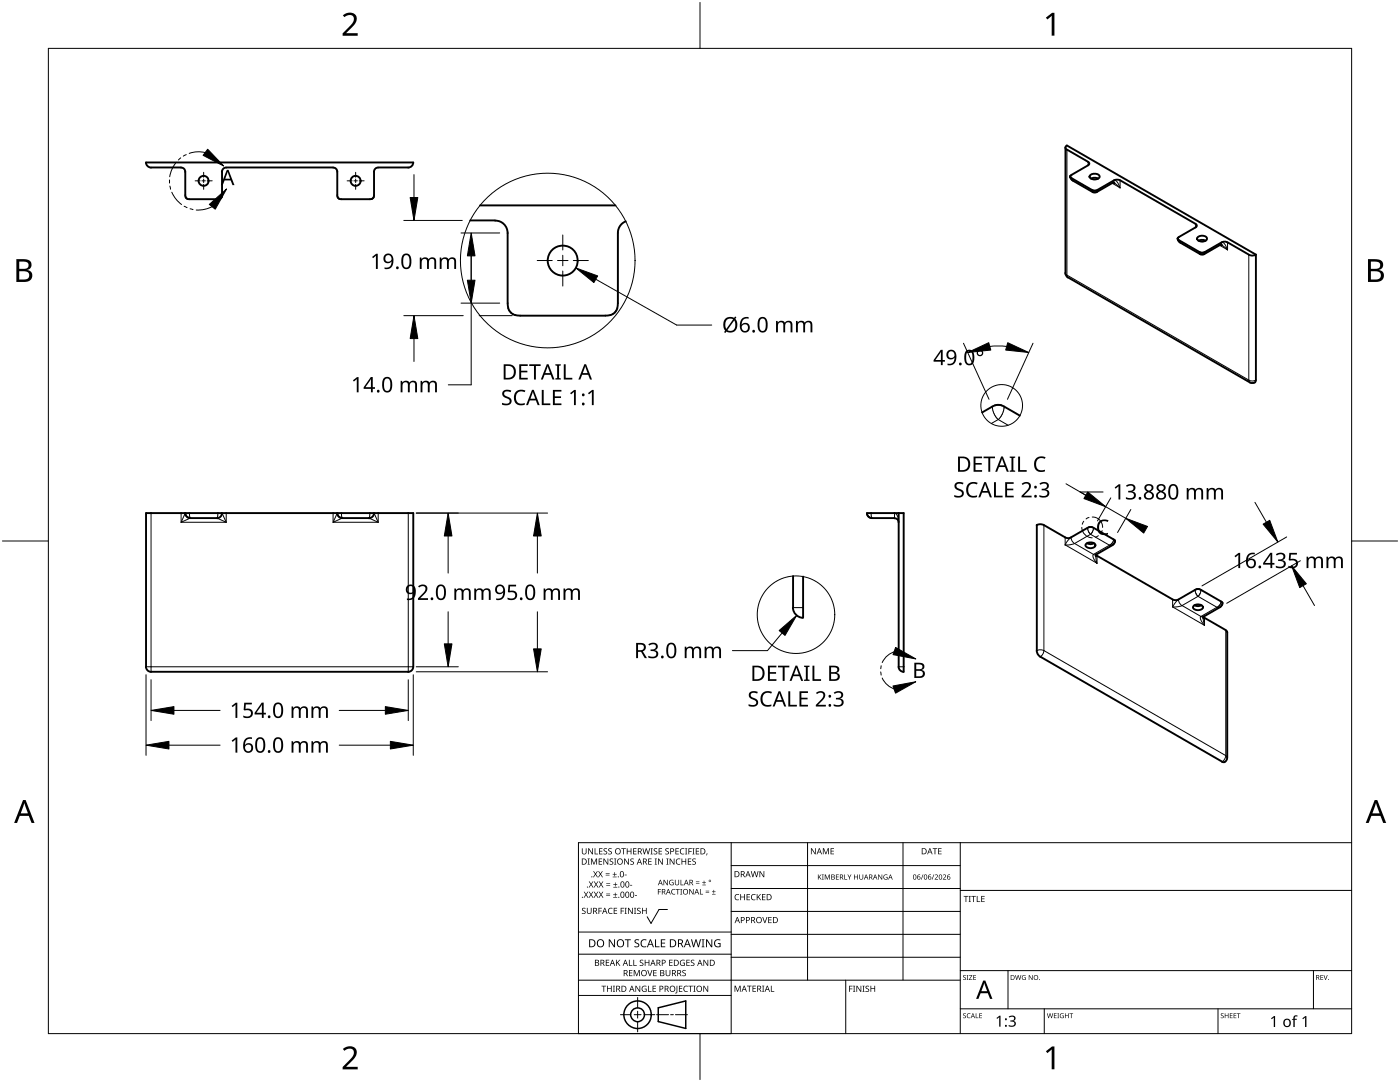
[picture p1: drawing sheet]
<svg xmlns="http://www.w3.org/2000/svg" width="279mm" height="216mm" viewBox="0 0 279 216" stroke-linecap="round" stroke-linejoin="round" font-family="sans-serif">
<g fill="none" stroke="#000" stroke-width=".38">
<path d="M37 34.3v4.8l.3 .5 .5 .2h5.7l.5-.2 .3-.7v-4.6M45.1 33.4a.84 .84 0 0 0-.8 .9M45.1 33.4h21.4a.81 .81 0 0 1 .8 .9M67.3 34.3v4.8l.3 .5 .5 .2h5.7l.6-.2 .2-.7v-4.6M75.4 33.4a.81 .81 0 0 0-.8 .9M75.5 33.4h6M81.4 33.4a1.05 1.05 0 0 0 1.1-1h-53.4a1.02 1.02 0 0 0 1 1h6a.79 .79 0 0 1 .9 .9M212.6 29.4v25.1M212.9 29l-.1 .2a.42 .42 0 0 0 .1 .7M212.9 29.8l4.3 2.5M212.9 29l37.7 21.8v25M213.6 35.2v.2"/>
<path d="M213.6 35.2h.1M213.6 35.2l.1 .2M213.6 35.4l.5 .6 4.2 2.4 .6-.1 3.2-1.9M213.7 35.4l4.2 2.5 .5 .1 .7-.1 3.3-1.9M217.1 32.3l.3 .3-.3 .4M217.2 33l-3.3 1.9-.3 .3M217.5 35a1.25 1.25 0 0 1 2 .3 1.21 1.21 0 0 1-2.1 0zM217.7 35.6l.7-.1 .8 .1M222.1 36.4h.1M222.1 36.4l.3 .2M222.3 36l.9-.1 .3 .1 15.1 8.7M93.8 44h5a2.43 2.43 0 0 1 2.5 2.5"/>
<path d="M122.8 41h-27M124.9 44.2l-1.1 .8-.5 1.3v14.2a2.21 2.21 0 0 1-2.5 2.5h-17a2.21 2.21 0 0 1-2.5-2.5v-14M212.6 54.5l.2 .5 .3 .4M213.1 55.3l36.3 21M235 47.6l.2 .4 .4 .4 4.1 2.4 .6-.1 3.3-1.9M235 47.6h.1M235 47.6l.3 .3 4.5 2.5 .7-.1 3.3-1.9M238.6 44.7l.2 .3-.2 .4M238.6 45.4l-3.3 1.9-.3 .3M239 47.4a1.2 1.2 0 0 1 1.9 .2 1.13 1.13 0 0 1-2 0zM239.2 48l1-.1 .4 .1M243.6 48.8h.1"/>
<path d="M243.6 48.8l.3 .1M243.8 48.4l.6-.2 .5 .2M245 48.4l4.2 2.4M249.2 50.8l.7 .2 .7-.2M250.6 75.9a.7 .7 0 0 1-.4 .6 .7 .7 0 0 1-.8-.2M196 82.3l2.4-1.4 1-.1 1 .3 3.1 1.8M37 102.4a1.03 1.03 0 0 0 1 1h5.3M44.3 102.4a1.01 1.01 0 0 1-1 1M67.3 102.4a1.03 1.03 0 0 0 1 1h5.3M74.6 102.4a1.05 1.05 0 0 1-1 1M158.3 114.9l-.1 6.3a2.09 2.09 0 0 0 2 2.1M160.3 115.1v8.1"/>
<path d="M178.5 103.4a.76 .76 0 0 1 .8 .8M178.5 103.4h-4.5a1.03 1.03 0 0 1-1-1h7.3v31.6a1.03 1.03 0 0 1-1-.9M179.3 102.4v30.6M208.3 104.8l-.7-.2-.7 .2v25l.2 .7 .5 .6M208.3 104.8l4.3 2.4M212.6 107.2l.5 .2 .5-.1 3.5-2 .6-.1 .5 .1 4.3 2.5v.4l-.4 .5-3.4 2M216.7 108.6a1.47 1.47 0 0 1 1.8 0l.1 .2a1.13 1.13 0 0 1-2 0zM216.9 108.4l.7 .2 .7-.2M218.7 110.7l15.3 8.9M218.7 110.7v.3M218.7 110.7h.1M218.8 110.7h-.1"/>
<path d="M218.8 110.7h.1M234 119.6l.6 .2 .6-.2M235.2 119.6l3.3-1.9 .7-.2 .5 .2 4.2 2.5v.4l-.3 .5-3.4 2M81.5 134l-51.4 .1a1.06 1.06 0 0 1-1-1v-30.7h53.4v30.6a1.04 1.04 0 0 1-1.1 1.1M207.6 131l36.3 21M238.2 121a1.22 1.22 0 0 1 1.9 .2 1.17 1.17 0 0 1-2 0zM238.4 120.8l.7 .1 .7-.1M240.2 123.1l.2 .2M240.2 123.1l-.1 .3M240.2 123.1h.1M240.2 123v.1M240.4 123.3l4.2 2.4"/>
<path d="M244.6 125.8l.3 .4M244.9 126.1v25.1M244.9 151.2l-.3 .7-.3 .2-.4-.1"/>
<circle cx="40.6" cy="36.1" r=".99"/>
<circle cx="71" cy="36.1" r="1"/>
<circle cx="112.3" cy="52" r="2.99"/>
</g>
<g fill="none" stroke="#000" stroke-width=".2">
<path d="M212.9 29.8v25.1l36.3 20.9M213.9 35.6l.2 .4M217.2 32.3v.7M217.9 37.9l.1 .4M219.1 37.9l-.2 .4M222.1 36.4l.3-.4a.73 .73 0 0 1 .7 .5l.4 1-1.1-.9M223.5 36v1.5l-1.6-1M212.6 54.5l.5 .9M235.3 47.9l.3 .5M238.6 44.7v.7M239.3 50.3l.2 .4M240.5 50.3l-.2 .4"/>
<path d="M243.6 48.9l.2-.6a1.18 1.18 0 0 1 1 1l.1 .6-1-.9M245 48.4v1.5l-1.6-1M249.2 50.8v25M249.2 75.9l.7 .1 .7-.1M249.2 75.9l.2 .4M198 81.1a3.7 3.7 0 0 0 1.2 2.6M199.2 83.7l-1.4 .8M199.2 83.7l2 1.2M200.4 81.1a3.7 3.7 0 0 1-1.2 2.6M30.1 102.4v31.6M36.1 104.2h9M36.1 102.4v1.8"/>
<path d="M37 102.4l-.9 1.8M37.8 102.4l.2 1-1.9 .8M43.5 102.4l-.2 1 1.8 .8M44.3 102.4l.8 1.8M45.1 102.4v1.8M66.5 102.4v1.8M66.5 104.2h9M67.3 102.4l-.8 1.8M68.1 102.4l.2 1-1.8 .8M73.8 102.4l-.2 1 1.9 .8M74.6 102.4l.9 1.8M75.5 102.4v1.8"/>
<path d="M81.5 102.4v31.6M173.8 102.4l.2 1M178.5 102.4a1.18 1.18 0 0 1 .8 1.2v.6M178.5 102.4v1M208.3 104.8v25l36.3 21M212.6 107.2v1.5l6.3 3.7v-1.5M213.6 107.4l.1-.2 .3 .8 .4 .5-.8 .2-1 .1zM214.5 108.4l3.7 2.2 3.2-1.8M217.1 105.3l.1 .7 .4 .6M217.6 106.6l3.8 2.2M217.6 106.6l-3.1 1.8M218.2 105.3l-.1 .7-.5 .6"/>
<path d="M218.7 110.7h-.5a1.26 1.26 0 0 0 .4 1.3l.3 .4-.2-1.4M221.4 108.8h.6M222.2 107.6l-.2 .7-.6 .5M234 119.6v1.5l6.4 3.7M235 119.8l.2-.2 .2 .7 .5 .6-1.9 .2zM238.5 117.7l.2 .7 .4 .6M239.1 119l3.8 2.2M239.1 119l-3.2 1.8M239.7 117.7l-.2 .7-.4 .6M29.1 133h53.4M158.3 121.2h2M180.3 133h-1"/>
<path d="M206.9 129.8l.7-.1a.5 .5 0 0 1 .7 .3l-.3 .7-.4 .4M235.9 120.8l3.8 2.2 3.2-1.8M240.1 123.4l.3 1.4M240.2 123.1h-.6a1.71 1.71 0 0 0 .8 1.7M240.4 123.3v1.5M242.9 121.2h.5M243.7 120l-.3 .7-.5 .5M244.6 125.7v25.1M244.6 150.8l-.3 .9-.4 .3M244.6 150.8l.3 .4"/>
</g>
<circle cx="218.8" cy="110.7" r=".19" fill="#000"/>
<g fill="none" stroke="#000" stroke-width=".2">
<circle cx="109.3" cy="52" r="17.4"/>
<circle cx="199.9" cy="80.9" r="4.2"/>
<circle cx="158.9" cy="122.7" r="7.7"/>
</g>
<path d="M9.7 9.7h260v196.5h-260z" fill="none" stroke="#000" stroke-width=".2"/>
<path d="M139.7 .5v9.2M.5 108h9.2M269.7 108h9.2M139.7 206.2v9.2" fill="none" stroke="#000" stroke-width=".2"/>
<g fill="#000">
<path d="M68.4 3.1a1.64 1.64 0 0 1 2.8 .4 2.52 2.52 0 0 1-1.2 2.2l-.9 .9h2.3v.5h-3v-.4l1.2-1.2a1.95 1.95 0 0 0 .9-2.2 1.23 1.23 0 0 0-1.8 .1zM208.7 3.5l1.3-.9h.4v4.5h-.5v-4l-.9 .8zM68.4 209.3a1.64 1.64 0 0 1 2.8 .4 2.52 2.52 0 0 1-1.2 2.2l-.9 1h2.3v.5h-3v-.5l1.2-1.2a1.95 1.95 0 0 0 .9-2.1 1.23 1.23 0 0 0-1.8 .1zM208.7 209.8l1.3-1h.4v4.6h-.5v-4l-.9 .7z"/>
<path d="M3.3 51.7h1.3a1.28 1.28 0 0 1 1.7 1.3 1.04 1.04 0 0 1-.9 .9 1.23 1.23 0 0 1 1 1.5 1.23 1.23 0 0 1-1.5 .9h-1.6zM3.8 54.1v1.7h1a.86 .86 0 0 0 1-.9 .86 .86 0 0 0-1.1-.8zM3.8 52.2v1.4h.9a.78 .78 0 0 0 1-.7 .78 .78 0 0 0-1.1-.7z"/>
<path d="M273 51.7h1.3a1.28 1.28 0 0 1 1.7 1.3 1.04 1.04 0 0 1-.8 .9 1.23 1.23 0 0 1 1 1.5 1.23 1.23 0 0 1-1.6 .9h-1.6zM273.6 54.1v1.7h.9a.86 .86 0 0 0 1.1-.9 .86 .86 0 0 0-1.1-.8zM273.6 52.2v1.4h.8a.78 .78 0 0 0 1-.7 .78 .78 0 0 0-1.1-.7z"/>
<path d="M4.6 159.6h.5l1.8 4.6h-.6l-.6-1.4h-1.8l-.5 1.4h-.6zM4.8 160.2l-.7 2.1h1.5z"/>
<path d="M274.3 159.6h.6l1.7 4.6h-.6l-.5-1.4h-1.8l-.6 1.4h-.5zM274.6 160.2l-.7 2.1h1.4z"/>
</g>
<g fill="none" stroke="#000" stroke-width=".2">
<path d="M145.9 168.1v38.1h-30.5v-38.1h154.3M145.9 172.7h45.7M145.9 177.3h45.7M161.2 168.1v27.5M180.2 168.1v27.5M191.6 168.1v38.1M191.6 177.7h78.1M115.4 198.6h30.5M115.4 195.6h76.2M115.4 190.4h30.5M115.4 186h30.5M127.3 199v2.1"/>
<path d="M133.2 181.5h-1.7l-1.6 2.8-.7-1.4M145.9 181.9h45.7M145.9 186.4h45.7M145.9 191h45.7M168.8 195.6v10.6M191.6 193.7h78.1M201.2 193.7v7.6M262.1 193.7v7.6M123.8 202.5h2.1M126.6 202.5h1.3M127.3 201.8v1.4M127.3 203.8v2.1"/>
<path d="M128.6 202.5h2.1M131 202.5h2.4M133.8 202.5h.6M134.8 202.5h2.4M191.6 201.3h78.1M208.4 201.3v4.9M243.1 201.3v4.9"/>
</g>
<g fill="#000">
<path d="M116.1 169.3h.2v.8a.32 .32 0 0 0 .3 .3 .32 .32 0 0 0 .3-.3v-.8h.2v.8a.47 .47 0 0 1-.5 .4 .47 .47 0 0 1-.5-.5zM116.5 177.9h.2l.3 .5 .3-.5h.1l-.4 .6 .4 .6h-.1l-.3-.5-.4 .5h-.1l.4-.6zM117.3 171.3h.4l-.1 .1v1l.1 .1h-.4l.1-.1v-1zM117.4 169.3h.2l.6 1v-1h.1v1.2h-.1l-.7-1v1h-.1zM117.5 177.9h.2l.3 .5 .3-.5h.1l-.4 .6 .4 .6h-.1l-.4-.5-.3 .5h-.1l.4-.6zM117.5 175.9h.2l.3 .5 .3-.5h.1l-.4 .6 .5 .6h-.2l-.3-.5-.4 .5h-.1l.4-.6zM117.9 171.3h.3l.3 1 .4-1h.3v1.2h-.2v-1l-.4 1h-.1l-.4-1v1h-.2zM118.7 169.3h.1v1h.6v.2h-.7zM118.4 173.8h.1l.3 .5 .3-.5h.2l-.4 .6 .4 .7h-.1l-.4-.6-.3 .6h-.1l.4-.7zM118.5 177.9h.2l.2 .5 .3-.5h.2l-.4 .6 .4 .6h-.1l-.4-.5-.3 .5h-.1l.4-.6zM118.5 175.9h.2l.3 .5 .3-.5h.1l-.4 .6 .4 .6h-.1l-.3-.5-.4 .5h-.1l.4-.6zM119.5 171.3h.7v.1h-.6v.4h.5v.2h-.5v.4h.6v.1h-.7z"/>
<path d="M119.6 169.3h.6v.1h-.5v.4h.5v.1h-.5v.4h.5v.2h-.6zM119.4 173.8h.1l.3 .5 .3-.5h.2l-.4 .6 .4 .7h-.1l-.4-.6-.3 .6h-.2l.5-.7zM119.5 177.9h.1l.3 .5 .3-.5h.2l-.4 .6 .4 .6h-.1l-.4-.5-.3 .5h-.1l.4-.6zM119.5 175.9h.2l.3 .5 .3-.5h.1l-.4 .6 .4 .6h-.1l-.4-.5-.3 .5h-.1l.4-.6zM120.9 174.6h.8v.1h-.8zM120.9 174.2h.8v.1h-.8zM121 178.7h.8v.1h-.8zM121 178.3h.8v.1h-.8zM121 176.6h.8v.1h-.8zM121 176.3h.8v.1h-.8zM120.5 169.4l.4-.1h.3l-.1 .1a.25 .25 0 0 0-.4-.1 .25 .25 0 0 0 0 .4l.4 .3 .1 .2-.3 .3-.5-.1v-.1h.2a.27 .27 0 0 0 .4-.1 .27 .27 0 0 0-.3-.3l-.2-.2zM120.4 171.3h.2l.7 1-.1-1h.2v1.2h-.2l-.6-1v1h-.2z"/>
<path d="M121.4 169.4l.5-.1h.2v.1a.25 .25 0 0 0-.4-.1 .25 .25 0 0 0 0 .4l.4 .3v.2l-.2 .3-.5-.1v-.1h.1a.27 .27 0 0 0 .5-.1 .27 .27 0 0 0-.4-.3l-.2-.2zM122.3 174.9h.8v.2h-.8zM122.4 179h.8v.1h-.8zM122.4 177h.8v.1h-.8zM121.7 171.4l.4-.1 .3 .1-.1 .1a.25 .25 0 0 0-.4-.1 .25 .25 0 0 0 0 .4 .42 .42 0 0 1 .5 .5 .42 .42 0 0 1-.7 .2l-.1-.2 .2 .1a.27 .27 0 0 0 .5-.2 .27 .27 0 0 0-.4-.3l-.2-.2zM122.6 174h.1v.4h.4v.1h-.4v.4h-.1v-.4h-.3v-.1h.3zM122.7 178.1h.1v.4h.4v.1h-.4v.3h-.1v-.3h-.3v-.1h.3zM122.7 176.1h.2v.3h.3v.2h-.3v.3h-.2v-.3h-.3v-.2h.3zM122.6 171.3h.4l-.1 .1v1l.1 .1h-.4l.1-.1v-1zM124 169.3h.9v.1h-.4v1.1h-.1v-1.1h-.4zM124.7 174.5h.4v.2h-.4zM124.6 171.3h.1l.7 1v-1h.1v1.2h-.2l-.6-1v1h-.1z"/>
<path d="M125.7 176.6h.5v.1h-.5zM125.1 169.3h.1v.5h.7v-.5h.1v1.2h-.1v-.6h-.7v.6h-.1zM125.8 171.4l.5-.1 .2 .1v.1a.25 .25 0 0 0-.4-.1 .25 .25 0 0 0 0 .4 .42 .42 0 0 1 .4 .5 .42 .42 0 0 1-.7 .2v-.2l.1 .1a.27 .27 0 0 0 .5-.2 .27 .27 0 0 0-.4-.3l-.2-.2zM126.7 178.6h.4v.2h-.4zM126.4 169.3h.6v.1h-.5v.4h.5v.1h-.5v.4h.5v.2h-.6zM128.2 169.3h.2l.2 1 .3-1h.2l.2 1 .3-1h.1l-.3 1.2h-.1l-.3-1.1-.3 1.1h-.2zM129.4 171.3h.7v.1h-.6v.4h.5v.2h-.5v.4h.6v.1h-.7zM129.8 169.3h.5l-.2 .1v1l.2 .1h-.5l.2-.1v-1zM130.7 171.3h.4l-.1 .1v1l.1 .1h-.4l.1-.1v-1zM130.5 169.4l.4-.1h.3l-.1 .1a.25 .25 0 0 0-.4-.1 .25 .25 0 0 0 0 .4l.4 .3 .1 .2-.2 .3-.6-.1v-.1h.2a.27 .27 0 0 0 .4-.1 .27 .27 0 0 0-.3-.3l-.2-.2zM131.3 177.4h.6v.1h-.5v.4h.5v.1h-.5v.5h-.1zM131.4 169.3h.7v.1h-.5v.4h.5v.1h-.5v.4h.5v.2h-.7z"/>
<path d="M131.3 171.3h.2l.7 1v-1h.1v1.2h-.2l-.6-1v1h-.2zM132.4 175.6h.2l.6 .9v-.9h.1v1h-.2l-.6-.9v.9h-.1zM133 171.3h.4l-.1 .1v1l.1 .1h-.4l.1-.1v-1zM132.8 169.4l.4-.1h.3l-.1 .1a.25 .25 0 0 0-.3-.1 .25 .25 0 0 0 0 .4l.4 .3v.2l-.2 .3-.5-.1v-.1h.1a.27 .27 0 0 0 .5-.1 .27 .27 0 0 0-.4-.3l-.2-.2zM133.7 175.7l.5-.2 .2 .1v.1a.45 .45 0 0 0-.7 .4 .45 .45 0 0 0 .6 .4v-.3h-.2v-.1h.3v.5a.6 .6 0 0 1-.8-.1 .6 .6 0 0 1 .1-.8zM134.1 177.5l.4-.1h.3l-.1 .2a.44 .44 0 0 0-.6 .4 .44 .44 0 0 0 .6 .3 .52 .52 0 0 1-.7 0 .52 .52 0 0 1 .1-.8zM133.6 171.3h.2l.7 1v-1h.1v1.2h-.2l-.6-1v1h-.2zM134.9 177.4h.8v.1h-.4v1h-.1v-1h-.3zM135 171.5l.5-.2 .3 .1-.1 .1a.49 .49 0 0 0-.7 .4 .49 .49 0 0 0 .7 .5 .52 .52 0 0 1-.6 0 .52 .52 0 0 1-.2-.6zM134.8 169.3h.7v.1h-.6v.4h.5v.1h-.5v.4h.6v.2h-.7zM134.7 175.6h.1v.7a.28 .28 0 0 0 .3 .2 .28 .28 0 0 0 .3-.2v-.7h.1v.7a.42 .42 0 0 1-.4 .4 .42 .42 0 0 1-.4-.4zM135.8 175.6h.2v.9h.4v.1h-.6z"/>
<path d="M135.8 177.4h.3l-.1 .1v.9l.1 .1h-.3l.1-.1v-.9zM135.8 169.4l.4-.1h.4l-.1 .1h-.2a.49 .49 0 0 0-.4 .6 .49 .49 0 0 0 .7 .3 .52 .52 0 0 1-.7 .1 .52 .52 0 0 1-.2-.6zM136 171.3h.2v.5h.6v-.5h.1v1.2h-.1v-.5h-.6v.5h-.2zM136.7 169.3h.5l-.2 .1v1l.2 .1h-.5l.2-.1v-1zM137.4 169.3h.7v.1h-.6v.4h.5v.2h-.5v.5h-.1zM137.3 171.3h.7v.1h-.6v.4h.5v.2h-.5v.4h.6v.1h-.7zM137.6 177.4h.1l.6 .9v-.9h.1v1.1h-.1l-.6-.9v.9h-.1zM138.2 169.3h.4l-.1 .1v1l.1 .1h-.4l.1-.1v-1zM138.9 176.2h.7v.1h-.7zM138.9 175.9h.7v.1h-.7zM138.2 171.4l.4-.1 .3 .1-.1 .1a.25 .25 0 0 0-.4-.1 .25 .25 0 0 0 0 .4 .42 .42 0 0 1 .5 .5 .42 .42 0 0 1-.7 .2l-.1-.2 .2 .1a.27 .27 0 0 0 .5-.2 .27 .27 0 0 0-.4-.3l-.2-.2zM138.9 169.3h.6v.1h-.5v.4h.5v.1h-.5v.4h.5v.2h-.6z"/>
<path d="M139.7 177.4h.1v1h.5v.1h-.6zM140.1 176.5h.8v.1h-.8zM140.5 175.7h.1v.3h.3v.2h-.3v.3h-.1v-.3h-.4v-.2h.4zM140.8 178h.7v.2h-.7zM140.8 177.7h.7v.1h-.7zM141 170.3h.2l-.3 .4zM142.1 178.4h.7v.1h-.7zM142.4 177.6h.1v.3h.3v.1h-.3v.3h-.1v-.3h-.3v-.1h.3zM146.8 178.6l.4-.2 .3 .1v.1a.49 .49 0 0 0-.7 .4 .49 .49 0 0 0 .7 .5 .52 .52 0 0 1-.7 0 .52 .52 0 0 1-.2-.6zM147.7 178.4h.2v.5h.6v-.5h.2v1.2h-.2v-.5h-.6v.5h-.2zM149 178.4h.7v.1h-.5v.4h.4v.2h-.4v.4h.5v.1h-.7zM150 178.6l.5-.2 .3 .1-.1 .1a.49 .49 0 0 0-.7 .4 .49 .49 0 0 0 .8 .5 .52 .52 0 0 1-.7 0 .52 .52 0 0 1-.2-.6z"/>
<path d="M149.8 173.8h.2l.3 1.1 .2-1.1h.2l.3 1.1 .2-1.1h.2l-.3 1.2h-.2l-.3-1-.3 1h-.1zM151 178.4h.2v.6l.5-.6h.2l-.5 .5 .5 .7h-.2l-.4-.6-.1 .6h-.2zM151.6 173.8h.1l.7 1v-1h.1v1.2h-.1l-.7-1v1h-.1zM152.1 178.4h.7v.1h-.6v.4h.5v.2h-.5v.4h.6v.1h-.7zM161.8 169.3h.2l.7 1v-1h.1v1.2h-.2l-.6-1v1h-.2zM163.2 174.5h.2v.5l.6-.5-.4 .4 .4 .6h-.2l-.3-.5-.1 .5h-.2zM164 174.5h.4l-.1 .1v.8l.1 .1h-.4l.2-.1v-.8zM164.2 169.3h.2l.4 .9 .4-.9h.2v1.2h-.1v-1.1l-.4 1.1h-.1l-.4-1.1v1.1h-.2zM164.6 174.5h.2l.3 .8 .3-.8h.2v1h-.1v-.9l-.4 .9-.4-.9v.9h-.1zM165.8 169.3h.6v.1h-.5v.4h.5v.1h-.5v.4h.5v.2h-.6zM166.8 174.5h.6v.1h-.4v.3h.4v.1h-.4v.4h.4v.1h-.6zM168.5 174.5h.1v.9h.5v.1h-.6z"/>
<path d="M169.1 174.5h.2l.2 .5 .3-.5h.1l-.3 .6v.4h-.1v-.4zM170.4 174.5h.2v.4h.5v-.4h.1v1h-.1v-.5h-.5v.5h-.2zM171.5 174.5h.1v.7a.26 .26 0 0 0 .3 .2 .26 .26 0 0 0 .2-.2v-.7h.2v.7a.39 .39 0 0 1-.4 .3 .39 .39 0 0 1-.4-.3zM175.3 174.5h.1l.6 .8-.1-.8h.2v1h-.2l-.5-.8v.8h-.1zM176.4 174.6l.5-.1h.2v.2a.42 .42 0 0 0-.7 .3 .42 .42 0 0 0 .6 .4v-.3h-.2v-.1h.3v.5a.56 .56 0 0 1-.7-.1 .56 .56 0 0 1 0-.8zM184.2 174.5h.1l-.4 1h-.1zM186.3 174.5h.2l-.4 1h-.2zM186.1 169.3h.9v.1h-.3v1.1h-.2v-1.1h-.4zM186.5 174.6a.37 .37 0 0 1 .6 0 .37 .37 0 0 1-.2 .6l-.2 .2h.5v.1h-.7l.3-.4a.27 .27 0 0 0 .3-.3 .27 .27 0 0 0-.4-.2zM187.2 169.3h.7v.1h-.5v.4h.5v.1h-.5v.4h.5v.2h-.7zM188.2 174.6a.37 .37 0 0 1 .6 0 .37 .37 0 0 1-.3 .6l-.2 .2h.5v.1h-.6l.2-.4a.27 .27 0 0 0 .3-.3 .27 .27 0 0 0-.4-.2zM192.3 178.8h.9v.1h-.3v1.1h-.2v-1.1h-.4z"/>
<path d="M193.3 178.8h.5l-.2 .1v1l.2 .1h-.5l.2-.1v-1zM193.8 178.8h1v.1h-.4v1.1h-.2v-1.1h-.4zM194.9 178.8h.2v1.1h.5v.1h-.7zM195.8 178.8h.7v.1h-.5v.4h.5v.1h-.5v.5h.5v.1h-.7zM116.2 181.3l.4-.2 .3 .1-.1 .1a.25 .25 0 0 0-.4-.1 .25 .25 0 0 0 0 .4l.4 .2 .1 .3-.3 .3-.5-.1v-.1h.2a.27 .27 0 0 0 .4-.1 .27 .27 0 0 0-.3-.3l-.2-.2zM117.1 181.1h.2v.8a.32 .32 0 0 0 .3 .3 .32 .32 0 0 0 .3-.3v-.8h.2v.8a.47 .47 0 0 1-.5 .5 .47 .47 0 0 1-.5-.5zM119.4 181.1h.7v.2h-.5v.4h.5v.1h-.5v.6h-.2zM120 196.7h1v.1h-.4v1.1h-.2v-1.1h-.4zM120.9 191.5h.7v.1h-.5v.4h.4v.2h-.4v.4h.5v.1h-.7zM121.5 181.3l.4-.2 .4 .1-.1 .1a.49 .49 0 0 0-.7 .5 .49 .49 0 0 0 .7 .4 .52 .52 0 0 1-.6 .1 .52 .52 0 0 1-.3-.6zM121.1 196.7h.2v.5h.6v-.5h.2v1.2h-.2v-.6h-.6v.6h-.2zM121.5 187.4h.2l.9 1.3v-1.3h.1v1.6h-.2l-.8-1.3v1.3h-.2z"/>
<path d="M122.3 196.7h.4l-.1 .1v1l.1 .1h-.4l.2-.1v-1zM122.5 181.1h.7v.2h-.6v.4h.5v.1h-.5v.4h.6v.2h-.7zM122.9 191.5h.2v.6l.5-.6h.2l-.5 .5 .5 .7h-.2l-.4-.6-.1 .6h-.2zM123.9 181.1h.6v.2h-.5v.4h.5v.1h-.5v.6h-.1zM124.7 181.1h.4l-.2 .2v.9l.2 .2h-.4l.1-.2v-.9zM124.7 187.4h1.2v.2h-.5v1.4h-.2v-1.4h-.5zM125.5 191.5h.2v1.1h.5v.1h-.7zM125.5 193.6h.7v.1h-.5v.4h.5v.1h-.5v.4h.5v.2h-.7zM125.3 181.1h.2l.7 1.1-.1-1.1h.2v1.3h-.2l-.6-1v1h-.2zM126.4 191.5h.2v1.1h.5v.1h-.7zM126.5 181.1h.5l-.2 .2v.9l.2 .2h-.5l.2-.2v-.9zM126.5 193.6h.2l.4 1 .4-1h.2v1.2h-.2v-1.1l-.4 1.1h-.1l-.4-1.1v1.1h-.1z"/>
<path d="M126.7 187.6l.3-.2 .6 .1-.2 .1a.33 .33 0 0 0-.6 .2 .33 .33 0 0 0 .4 .4 .47 .47 0 0 1 .4 .6 .47 .47 0 0 1-.7 .2h-.3v-.2h.2a.35 .35 0 0 0 .6-.2 .35 .35 0 0 0-.5-.4l-.3-.2zM126.8 196.7h.2l.6 1v-1h.2v1.2h-.2l-.7-1 .1 1h-.2zM127.2 181.3l.4-.2 .3 .1-.1 .1a.25 .25 0 0 0-.4-.1 .25 .25 0 0 0 0 .4l.4 .2 .1 .3-.3 .3-.5-.1v-.1h.2a.27 .27 0 0 0 .4-.1 .27 .27 0 0 0-.3-.3l-.2-.2zM127.7 191.6l.5-.1 .2 .1v.1a.25 .25 0 0 0-.4-.1 .25 .25 0 0 0 0 .4l.4 .2v.3l-.2 .2h-.5v-.2l.1 .1a.27 .27 0 0 0 .5-.2 .27 .27 0 0 0-.4-.3l-.2-.2zM128 187.6l.6-.2 .4 .1v.2a.64 .64 0 0 0-1 .5 .64 .64 0 0 0 1 .6v.2a.83 .83 0 0 1-1.1-.3 .83 .83 0 0 1 .1-1.1zM128.2 196.8l.6-.1 .2 .1v.1a.5 .5 0 0 0-.8 .4 .5 .5 0 0 0 .7 .5v-.4h-.3v-.1h.4v.6a.66 .66 0 0 1-.8-.2 .66 .66 0 0 1 0-.9zM128.1 181.1h.2v.6h.6v-.6h.2v1.3h-.2v-.6h-.6v.6h-.2zM129.2 193.6h.1l.4 1 .3-1h.2l-.4 1.2h-.2zM129.3 196.7h.2v1.1h.5v.1h-.7zM128.7 191.5h.1v.5h.6v-.5h.2v1.2h-.2v-.5h-.6v.5h-.1zM130.7 187.4h.2v1.4h.7v.2h-.9zM130.2 196.7h.7v.1h-.5v.4h.5v.1h-.5v.5h.5v.1h-.7z"/>
<path d="M130.4 193.6h.6v.1h-.5v.4h.5v.1h-.5v.4h.5v.2h-.6zM131.9 187.4h.9v.2h-.7v.5h.6v.2h-.6v.5h.7v.2h-.9zM132.8 193.6h.2v.7a.32 .32 0 0 0 .3 .4 .32 .32 0 0 0 .3-.4v-.7h.2v.7a.47 .47 0 0 1-.5 .5 .47 .47 0 0 1-.5-.5zM133.5 191.5h.7v.1h-.5v.4h.5v.2h-.5v.4h.5v.1h-.7zM135 196.7h.2v1.3l-.1 .2h-.3l-.1-.1 .3-.2zM135.5 196.7h.7v.1h-.5v.4h.4v.1h-.4v.5h.5v.1h-.7zM135.8 191.7l.5-.2 .4 .1-.1 .1a.5 .5 0 0 0-.8 .4 .5 .5 0 0 0 .7 .5v-.4h-.2v-.1h.4v.6a.66 .66 0 0 1-.9-.1 .66 .66 0 0 1 0-.9zM136.2 193.7l.4-.2 .3 .1-.1 .1a.25 .25 0 0 0-.4-.1 .25 .25 0 0 0 0 .4 .42 .42 0 0 1 .5 .6 .42 .42 0 0 1-.7 .2l-.1-.2h.2a.27 .27 0 0 0 .5-.1 .27 .27 0 0 0-.4-.3l-.2-.2zM136.5 196.8l.5-.1 .3 .1-.1 .1a.49 .49 0 0 0-.7 .4 .49 .49 0 0 0 .8 .4 .52 .52 0 0 1-.7 .1 .52 .52 0 0 1-.2-.6zM137 191.5h.7v.1h-.6v.4h.5v.2h-.5v.4h.6v.1h-.7zM137.4 196.7h.9v.1h-.4v1.1h-.1v-1.1h-.4zM137.9 191.6l.4-.1 .3 .1-.1 .1a.25 .25 0 0 0-.4-.1 .25 .25 0 0 0 0 .4l.4 .2 .1 .3-.2 .2h-.6v-.2l.2 .1a.27 .27 0 0 0 .5-.2 .27 .27 0 0 0-.4-.3l-.2-.2z"/>
<path d="M138.4 196.7h.4l-.1 .1v1l.1 .1h-.4l.1-.1v-1zM137.9 187.4h.2l.3 1.4 .4-1.4h.2l.4 1.4 .3-1.4h.2l-.4 1.6h-.2l-.4-1.3-.4 1.3h-.2zM140 187.4h.6l-.2 .2v1.3l.2 .1h-.6l.2-.1v-1.3zM140.4 196.7h.1l.7 1v-1h.1v1.2h-.1l-.7-1v1h-.1zM140.4 191.5h.2l.6 1v-1h.1v1.2h-.1l-.7-1v1h-.1zM140.9 187.4h.2l.9 1.3v-1.3h.2v1.6h-.3l-.8-1.3v1.3h-.2zM142.7 187.6l.7-.2 .4 .1-.1 .2a.65 .65 0 0 0-1 .5 .65 .65 0 0 0 .9 .6v-.4h-.3v-.2h.5v.7a.86 .86 0 0 1-1.1-.1 .86 .86 0 0 1 0-1.2zM146.6 196.7h.2l.4 1 .4-1h.2v1.2h-.1v-1.1l-.4 1.1h-.2l-.4-1.1v1.1h-.1zM149.1 196.7h.9v.1h-.4v1.1h-.1v-1.1h-.4zM150.2 196.7h.7v.1h-.6v.4h.5v.1h-.5v.5h.6v.1h-.7zM152.1 183h.2l.3 1 .4-1h.2l-.5 1.2h-.1zM152.1 196.7h.4l-.1 .1v1l.1 .1h-.4l.1-.1v-1z"/>
<path d="M153.8 196.7h.2v1.1h.5v.1h-.7zM153.3 183h.7v.1h-.5v.4h.5v.1h-.5v.5h.5v.1h-.7zM169.5 196.7h.6v.1h-.5v.5h.5v.1h-.5v.5h-.1zM170.2 196.7h.5l-.2 .1v1l.2 .1h-.5l.2-.1v-1zM170.9 196.7h.2l.6 1v-1h.2v1.2h-.2l-.6-1v1h-.2zM172.1 196.7h.5l-.2 .1v1l.2 .1h-.5l.2-.1v-1zM172.8 196.8l.4-.1h.2v.2a.25 .25 0 0 0-.4-.1 .25 .25 0 0 0 0 .4l.4 .2 .1 .3-.3 .2h-.5v-.2l.2 .1a.27 .27 0 0 0 .4-.2 .27 .27 0 0 0-.3-.3l-.3-.2zM173.7 196.7h.2v.5h.6v-.5h.2v1.2h-.2v-.6h-.6v.6h-.2zM192.2 194.7l.4-.1h.2l-.1 .1a.24 .24 0 0 0-.3 0 .24 .24 0 0 0-.1 .3 .24 .24 0 0 0 .4 .1l.1 .1-.1 .3h-.4l-.1-.1a.24 .24 0 0 0 .3 .1 .24 .24 0 0 0 .1-.3l-.4-.3zM192.9 194.6h.4l-.1 .1v.7l.1 .1h-.4l.1-.1v-.7zM193.4 194.6h.6l-.5 .8h.6v.1h-.7l.5-.8h-.5zM194.2 194.6h.6v.1h-.4v.3h.4v.1h-.4v.3h.4v.1h-.6z"/>
<path d="M202.6 194.6h.1l.2 .8 .2-.8h.2l.2 .8 .2-.8h.1l-.2 .9h-.2l-.2-.8-.2 .8h-.2zM204.1 194.7l.3-.1h.3l-.1 .1a.4 .4 0 0 0-.6 .4 .4 .4 0 0 0 .6 .3v-.3l-.2-.1h.3v.5a.53 .53 0 0 1-.7-.1 .53 .53 0 0 1 .1-.7zM205.3 194.6h.2l.5 .8v-.8h.1v.9h-.2l-.5-.8v.8h-.1zM263.5 194.6h.6v.1h-.5v.3h.4v.1h-.4v.3h.5v.1h-.6zM264.1 194.6h.2l.2 .8 .3-.8h.2l-.4 .9h-.1zM192.2 202.3l.4-.1h.2l-.1 .1a.24 .24 0 0 0-.3 0 .24 .24 0 0 0-.1 .3 .24 .24 0 0 0 .4 .1l.1 .2-.1 .2-.4 .1-.1-.2a.24 .24 0 0 0 .3 .1 .24 .24 0 0 0 .1-.3l-.4-.2zM193.1 202.3l.6-.1-.3 .1a.4 .4 0 0 0-.3 .5 .4 .4 0 0 0 .5 .2 .46 .46 0 0 1-.6 0 .46 .46 0 0 1 .1-.7zM194.7 202.2h.1v.8h.5v.2h-.6zM195.4 202.2h.6v.1h-.4v.3h.4v.1h-.4v.4h.4v.1h-.6zM198.9 203.1l.6-.4h.2v2.2h-.3v-1.9l-.4 .3zM201.3 202.9a.78 .78 0 0 1 .8-.3 .78 .78 0 0 1 .6 .6l-.1 .3-.4 .2a.62 .62 0 0 1 .5 .8 .62 .62 0 0 1-.8 .4l-.6-.1v-.3l.3 .1a.49 .49 0 0 0 .7 0 .49 .49 0 0 0 0-.7l-.7-.1v-.2a.46 .46 0 0 0 .7 0 .46 .46 0 0 0-.1-.7h-.3l-.5 .2zM209 202.2h.1l.2 .8 .2-.8h.1l.3 .8 .2-.8h.1l-.3 1h-.1l-.2-.9-.3 .9h-.1z"/>
<path d="M210.3 202.2h.6v.1h-.4v.3h.3v.1h-.3v.4h.4v.1h-.6zM211 202.2h.4l-.2 .1v.8l.2 .1h-.4l.1-.1v-.8zM211.6 202.3l.7-.1-.1 .1a.4 .4 0 0 0-.6 .4 .4 .4 0 0 0 .6 .3v-.2l-.2-.2h.3v.5a.53 .53 0 0 1-.7-.1 .53 .53 0 0 1 0-.7zM212.5 202.2h.2v.4h.5v-.4h.1v1h-.1v-.5h-.5v.5h-.2zM213.4 202.2h.8v.1h-.3v.9h-.2v-.9h-.3zM243.7 202.3l.3-.1h.2v.1a.24 .24 0 0 0-.3 0 .24 .24 0 0 0-.1 .3 .24 .24 0 0 0 .3 .1l.1 .2-.1 .2-.4 .1-.1-.2a.24 .24 0 0 0 .4 .1 .24 .24 0 0 0 0-.3l-.3-.2zM244.4 202.2h.2v.4h.5v-.4h.1v1h-.1v-.5h-.5v.5h-.2zM245.4 202.2h.6v.1h-.4v.3h.4v.1h-.4v.4h.4v.1h-.6zM246.2 202.2h.5v.1h-.4v.3h.4v.1h-.4v.4h.4v.1h-.5zM246.8 202.2h.8v.1h-.3v.9h-.2v-.9h-.3zM253.7 203.2l.6-.5h.2v2.2h-.3v-1.9l-.4 .4zM258.2 202.7l.3-.1h.5l-.1 .3-.4-.1-.1 .2v.3h.4v.2h-.4v1.4h-.3v-1.4h-.3l.3-.2z"/>
<path d="M259.9 203.2l.6-.5h.2v2.2h-.2v-1.9l-.5 .4z"/>
<path d="M116.1 171.3h.4a.61 .61 0 0 1 .6 .6 .61 .61 0 0 1-.6 .6h-.4zM116.3 171.4v1h.1a.48 .48 0 0 0 .5-.5 .48 .48 0 0 0-.4-.5z"/>
<path d="M122.7 169.9a.61 .61 0 0 1 1.2 0 .61 .61 0 0 1-1.2 0zM123 169.5a.47 .47 0 0 0-.1 .7 .47 .47 0 0 0 .8 0v-.1a.45 .45 0 0 0-.1-.6 .45 .45 0 0 0-.6 0z"/>
<path d="M123.1 171.9a.61 .61 0 0 1 1.2 0 .61 .61 0 0 1-1.2 0zM123.5 171.5l-.2 .4a.45 .45 0 0 0 .7 .4 .45 .45 0 0 0 0-.8l-.2-.1z"/>
<path d="M123.9 173.9a.51 .51 0 0 1 .6 .1 .51 .51 0 0 1 0 .7 .44 .44 0 0 1-.6 .3 .44 .44 0 0 1-.2-.6zM123.9 174v.1a.48 .48 0 0 0 .3 .8 .53 .53 0 0 0 .2-.5 .53 .53 0 0 0-.4-.4z"/>
<path d="M124 178a.44 .44 0 0 1 .5 0 .44 .44 0 0 1 .1 .5 .46 .46 0 0 1-.4 .7 .46 .46 0 0 1-.4-.7zM124.1 178.1l-.1 .2a.45 .45 0 0 0 .3 .7 .53 .53 0 0 0 .2-.5 .53 .53 0 0 0-.4-.4z"/>
<path d="M124 176a.44 .44 0 0 1 .5 0 .44 .44 0 0 1 .1 .5 .46 .46 0 0 1-.4 .6 .46 .46 0 0 1-.4-.7zM124.1 176.1l-.1 .4a.31 .31 0 0 0 .2 .5 .31 .31 0 0 0 .3-.5l-.1-.4z"/>
<path d="M124.9 178a.5 .5 0 0 1 .7 .1 .5 .5 0 0 1 0 .6 .44 .44 0 0 1-.6 .4 .44 .44 0 0 1-.2-.6zM125 178.1a.48 .48 0 0 0-.1 .6 .48 .48 0 0 0 .4 .3l.1-.8-.2-.2z"/>
<path d="M124.9 176a.44 .44 0 0 1 .6 0 .44 .44 0 0 1 .1 .5 .46 .46 0 0 1-.5 .6 .46 .46 0 0 1-.3-.7zM125 176.1l-.1 .4a.31 .31 0 0 0 .3 .5 .31 .31 0 0 0 .2-.5v-.4z"/>
<path d="M125.9 178a.5 .5 0 0 1 .6 .1 .5 .5 0 0 1 0 .6 .44 .44 0 0 1-.5 .4 .44 .44 0 0 1-.2-.6zM126 178.1l-.1 .1a.48 .48 0 0 0 .4 .8 .53 .53 0 0 0 .2-.5 .53 .53 0 0 0-.5-.4z"/>
<path d="M127.3 169.3h.3a.35 .35 0 0 1 .5 .2 .35 .35 0 0 1-.3 .4l.4 .6h-.2l-.3-.5h-.3v.5h-.1zM127.4 169.4v.4h.2a.23 .23 0 0 0 .3-.2 .23 .23 0 0 0-.3-.2z"/>
<path d="M127.5 171.3h.2l.4 1.2h-.1l-.2-.4h-.4l-.2 .4h-.1zM127.6 171.5l-.2 .5h.4z"/>
<path d="M128.3 171.3h.3a.35 .35 0 0 1 .5 .2 .35 .35 0 0 1-.3 .5l.4 .5h-.2l-.3-.5h-.2v.5h-.2zM128.5 171.4v.5h.1a.23 .23 0 0 0 .3-.2 .23 .23 0 0 0-.3-.3z"/>
<path d="M131.7 175.5h.1l.5 1.1h-.2l-.1-.3h-.4l-.2 .3h-.1zM131.8 175.7l-.2 .5h.4z"/>
<path d="M132.1 177.4h.3a.31 .31 0 0 1 .4 .2 .31 .31 0 0 1-.2 .4l.3 .5h-.2l-.3-.5h-.2v.5h-.1zM132.2 177.5v.4h.2a.21 .21 0 0 0 .2-.2 .21 .21 0 0 0-.2-.2z"/>
<path d="M133.3 177.4h.1l.5 1.1h-.2l-.1-.4h-.4l-.2 .4h-.1zM133.4 177.5l-.2 .5h.4z"/>
<path d="M133.8 169.3h.6l.1 .2-.1 .4-.5 .1v.5h-.1zM133.9 169.4v.5a.29 .29 0 0 0 .5-.3 .29 .29 0 0 0-.5-.2z"/>
<path d="M136.9 175.5h.1l.4 1.1h-.1l-.1-.3h-.5l-.1 .3h-.1zM137 175.7l-.2 .5h.3z"/>
<path d="M136.2 177.9a.55 .55 0 0 1 1.1 0 .55 .55 0 0 1-1.1 0zM136.4 177.9a.45 .45 0 0 0 .9 0 .45 .45 0 0 0-.9 0z"/>
<path d="M137.6 175.6h.3a.31 .31 0 0 1 .4 .2 .31 .31 0 0 1-.2 .4l.3 .4h-.2l-.2-.4h-.3v.4h-.1zM137.7 175.7v.4h.2a.21 .21 0 0 0 .3-.2 .21 .21 0 0 0-.3-.2z"/>
<path d="M139 177.4h.1l.4 1.1h-.1l-.1-.4h-.5l-.1 .4h-.1zM139.1 177.5l-.2 .5h.3z"/>
<path d="M139.8 169.3h.4a.54 .54 0 0 1 .6 .6 .56 .56 0 0 1-.7 .6h-.3zM140 169.4v.9h.1a.48 .48 0 0 0 .5-.4 .48 .48 0 0 0-.4-.5z"/>
<path d="M141.4 175.8a.25 .25 0 0 1 .5 0 .25 .25 0 0 1-.5 0zM141.5 175.8a.15 .15 0 0 0 .3 0 .15 .15 0 0 0-.3 0z"/>
<path d="M146.6 173.8h.4a.61 .61 0 0 1 .6 .6 .61 .61 0 0 1-.7 .6h-.3zM146.8 174v.9h.1a.43 .43 0 0 0 .5-.5 .41 .41 0 0 0-.4-.4z"/>
<path d="M147.8 173.8h.4a.35 .35 0 0 1 .4 .3 .35 .35 0 0 1-.2 .4l.3 .5h-.2l-.3-.5h-.2v.5h-.2zM148 174v.4h.2a.23 .23 0 0 0 .3-.2 .23 .23 0 0 0-.3-.2z"/>
<path d="M149.2 173.8h.1l.5 1.2h-.1l-.2-.3h-.5l-.1 .3h-.2zM149.3 174l-.2 .5h.4z"/>
<path d="M153 178.4h.4a.55 .55 0 0 1 .6 .6 .56 .56 0 0 1-.6 .6h-.4zM153.2 178.5v1h.1a.48 .48 0 0 0 .5-.5 .48 .48 0 0 0-.4-.5z"/>
<path d="M163.4 169.2h.2l.5 1.3h-.2l-.2-.4h-.4l-.2 .4h-.1zM163.5 169.4l-.2 .6h.4z"/>
<path d="M165.9 174.5h.3a.26 .26 0 0 1 .4 .1 .26 .26 0 0 1-.2 .4 .27 .27 0 0 1 .2 .3 .27 .27 0 0 1-.3 .2h-.4zM166 175v.4h.2a.19 .19 0 0 0 .3-.2 .19 .19 0 0 0-.3-.2zM166 174.6v.3h.2a.17 .17 0 0 0 .2-.1 .17 .17 0 0 0-.2-.2z"/>
<path d="M167.6 174.5h.3a.29 .29 0 0 1 .4 .2 .29 .29 0 0 1-.2 .4l.3 .4h-.2l-.2-.4h-.2v.4h-.2zM167.8 174.6v.4h.1a.2 .2 0 0 0 .2-.2 .2 .2 0 0 0-.2-.2z"/>
<path d="M172.8 174.5h.1l.4 1h-.1l-.1-.3h-.4l-.2 .3h-.1zM172.9 174.6l-.2 .5h.3z"/>
<path d="M173.5 174.5h.2a.29 .29 0 0 1 .4 .2 .29 .29 0 0 1-.2 .4l.3 .4h-.2l-.2-.4h-.2v.4h-.1zM173.6 174.6v.4h.1a.2 .2 0 0 0 .3-.2 .2 .2 0 0 0-.3-.2z"/>
<path d="M174.6 174.5h.1l.4 1h-.1l-.1-.3h-.4l-.2 .3h-.1zM174.7 174.6l-.2 .5h.3z"/>
<path d="M177.6 174.5h.2l.4 1h-.2l-.1-.3h-.4l-.1 .3h-.2zM177.7 174.6l-.2 .5h.4z"/>
<path d="M182.3 174.6h.4l.2 .5a.38 .38 0 0 1-.5 .4 .38 .38 0 0 1-.2-.6zM182.4 174.6l-.1 .2a.38 .38 0 0 0 .3 .6 .41 .41 0 0 0 .2-.5 .41 .41 0 0 0-.4-.3z"/>
<path d="M183.2 174.6l.4-.1-.3 .2-.1 .3a.33 .33 0 0 1 .5 .1 .33 .33 0 0 1-.3 .5 .33 .33 0 0 1-.4-.4zM183.2 175.2a.22 .22 0 0 0 .4 0 .22 .22 0 0 0-.4 0z"/>
<path d="M184 169.3h.3a.61 .61 0 0 1 .6 .6 .61 .61 0 0 1-.6 .6h-.3zM184.1 169.4v.9h.2a.43 .43 0 0 0 .5-.4 .41 .41 0 0 0-.5-.5z"/>
<path d="M184.5 174.6l.1-.1a.51 .51 0 0 1 .4 .5 .51 .51 0 0 1-.4 .5l-.2-.4zM184.6 174.6l-.1 .2a.38 .38 0 0 0 .3 .6 .41 .41 0 0 0 .2-.5 .41 .41 0 0 0-.4-.3z"/>
<path d="M185.3 174.6l.5-.1-.4 .2-.1 .3a.33 .33 0 0 1 .5 .1 .33 .33 0 0 1-.2 .5 .33 .33 0 0 1-.4-.4zM185.3 175.2a.25 .25 0 0 0 .5 0 .25 .25 0 0 0-.5 0z"/>
<path d="M185.5 169.2h.1l.5 1.3h-.1l-.2-.4h-.5l-.1 .4h-.2zM185.6 169.4l-.2 .6h.4z"/>
<path d="M187.5 174.6l.1-.1a.51 .51 0 0 1 .4 .5 .51 .51 0 0 1-.5 .5l-.1-.4zM187.6 174.6l-.1 .2a.38 .38 0 0 0 .3 .6 .41 .41 0 0 0 .1-.5 .41 .41 0 0 0-.3-.3z"/>
<path d="M189.1 174.6l.5-.1-.4 .2-.1 .3a.33 .33 0 0 1 .5 .1 .33 .33 0 0 1-.2 .5 .33 .33 0 0 1-.4-.4zM189.1 175.2a.25 .25 0 0 0 .5 0 .25 .25 0 0 0-.5 0z"/>
<path d="M118.4 181.1h.3a.35 .35 0 0 1 .4 .3 .35 .35 0 0 1-.2 .4l.3 .6h-.1l-.3-.5h-.3v.5h-.1zM118.5 181.3v.4h.2a.23 .23 0 0 0 .3-.2 .23 .23 0 0 0-.3-.2z"/>
<path d="M118.7 191.5h.4a.31 .31 0 0 1 .4 .2 .31 .31 0 0 1-.2 .4 .33 .33 0 0 1 .3 .4 .33 .33 0 0 1-.4 .2h-.5zM118.9 192.2v.4h.2a.23 .23 0 0 0 .3-.2 .23 .23 0 0 0-.3-.2zM118.9 191.6v.4h.2a.21 .21 0 0 0 .3-.2 .21 .21 0 0 0-.3-.2z"/>
<path d="M117.6 187.4h.5a.71 .71 0 0 1 .7 .8 .73 .73 0 0 1-.8 .8h-.4zM117.8 187.6v1.2h.2a.56 .56 0 0 0 .6-.6 .54 .54 0 0 0-.6-.6z"/>
<path d="M119.8 191.5h.4a.35 .35 0 0 1 .4 .3 .35 .35 0 0 1-.2 .4l.3 .5h-.2l-.3-.5h-.2v.5h-.2zM120 191.6v.5h.2a.23 .23 0 0 0 .3-.2 .23 .23 0 0 0-.3-.3z"/>
<path d="M119.3 187.6a.74 .74 0 0 1 .9-.1 .74 .74 0 0 1 .4 .7 .77 .77 0 0 1-1.1 .8 .77 .77 0 0 1-.3-1.3zM119.5 187.7l-.2 .5a.56 .56 0 0 0 .7 .6 .56 .56 0 0 0 .3-.9 .51 .51 0 0 0-.8-.2z"/>
<path d="M120.6 181.1h.2l.4 1.3h-.1l-.2-.4h-.4l-.2 .4h-.1zM120.7 181.3l-.2 .6h.4z"/>
<path d="M122.2 191.5h.1l.5 1.2h-.2l-.1-.3h-.5l-.2 .3h-.1zM122.2 191.7l-.2 .5h.4z"/>
<path d="M123 196.7h.3a.35 .35 0 0 1 .4 .2 .35 .35 0 0 1-.2 .5l.3 .5h-.1l-.3-.5h-.3v.5h-.1zM123.1 196.8v.5h.2a.23 .23 0 0 0 .3-.3 .23 .23 0 0 0-.3-.2z"/>
<path d="M123.3 187.6a.74 .74 0 0 1 .8-.1 .74 .74 0 0 1 .5 .7 .77 .77 0 0 1-1.1 .8 .77 .77 0 0 1-.3-1.3zM123.5 187.7l-.2 .5a.56 .56 0 0 0 .7 .6 .56 .56 0 0 0 .3-.9 .51 .51 0 0 0-.8-.2z"/>
<path d="M124.5 193.6h.3a.35 .35 0 0 1 .4 .2 .35 .35 0 0 1-.2 .4l.3 .6h-.1l-.3-.5h-.3v.5h-.1zM124.6 193.7v.4h.2a.23 .23 0 0 0 .3-.2 .23 .23 0 0 0-.3-.2z"/>
<path d="M124 196.7h.4a.54 .54 0 0 1 .6 .6 .56 .56 0 0 1-.6 .6h-.4zM124.2 196.8v1h.2a.48 .48 0 0 0 .5-.5 .48 .48 0 0 0-.5-.5z"/>
<path d="M124.7 191.5h.2l.4 1.2h-.1l-.2-.3h-.4l-.2 .3h-.1zM124.8 191.7l-.2 .5h.4z"/>
<path d="M126 196.7h.2l.4 1.2h-.1l-.2-.4h-.4l-.2 .4h-.1zM126.1 196.8l-.2 .6h.4z"/>
<path d="M127.9 194.2a.61 .61 0 0 1 1.2 0 .61 .61 0 0 1-1.2 0zM128.2 193.8l-.1 .4a.45 .45 0 0 0 .7 .4 .45 .45 0 0 0 0-.8l-.2-.1z"/>
<path d="M129.7 187.4h.2l.6 1.6h-.2l-.2-.5h-.6l-.2 .5h-.2zM129.8 187.6l-.2 .7h.5z"/>
<path d="M130.2 191.5h.2l.5 1.2h-.2l-.2-.3h-.4l-.2 .3h-.1zM130.3 191.7l-.2 .5h.4z"/>
<path d="M131 191.5h.4a.35 .35 0 0 1 .4 .3 .35 .35 0 0 1-.2 .4l.3 .5h-.2l-.3-.5h-.2v.5h-.2zM131.2 191.6v.5h.2a.23 .23 0 0 0 .2-.2 .23 .23 0 0 0-.3-.3z"/>
<path d="M131.8 193.6h.3a.31 .31 0 0 1 .4 .1 .31 .31 0 0 1-.2 .4 .33 .33 0 0 1 .3 .4 .33 .33 0 0 1-.4 .3h-.4zM131.9 194.2v.4h.3a.23 .23 0 0 0 .2-.2 .23 .23 0 0 0-.3-.2zM131.9 193.7v.4h.2a.21 .21 0 0 0 .3-.2 .21 .21 0 0 0-.3-.2z"/>
<path d="M131.6 196.7h.5l.3 .3-.1 .3-.5 .1v.5h-.2zM131.8 196.8v.5a.29 .29 0 0 0 .4-.2 .29 .29 0 0 0-.4-.3z"/>
<path d="M132.6 196.7h.4a.35 .35 0 0 1 .4 .2 .35 .35 0 0 1-.2 .5l.3 .5h-.2l-.3-.5h-.2v.5h-.2zM132.8 196.8v.5h.2a.23 .23 0 0 0 .3-.3 .23 .23 0 0 0-.3-.2z"/>
<path d="M132.1 191.5h.5l.2 .3-.1 .4-.5 .1v.4h-.1zM132.2 191.6v.5a.29 .29 0 0 0 .5-.2 .29 .29 0 0 0-.5-.3z"/>
<path d="M134.1 193.6h.3a.35 .35 0 0 1 .5 .2 .35 .35 0 0 1-.3 .4l.4 .6h-.2l-.3-.5h-.2v.5h-.2zM134.3 193.7v.4h.1a.23 .23 0 0 0 .3-.2 .23 .23 0 0 0-.3-.2z"/>
<path d="M133.5 197.3a.65 .65 0 0 1 1.3 0 .65 .65 0 0 1-1.3 0zM133.9 196.9a.47 .47 0 0 0-.1 .7 .47 .47 0 0 0 .7 0l.1-.1a.45 .45 0 0 0-.1-.6 .45 .45 0 0 0-.6 0z"/>
<path d="M133.7 187.4h.5a.71 .71 0 0 1 .8 .8 .73 .73 0 0 1-.9 .8h-.4zM133.9 187.6v1.2h.2a.56 .56 0 0 0 .6-.6 .54 .54 0 0 0-.6-.6z"/>
<path d="M135.2 193.6h.3a.35 .35 0 0 1 .4 .2 .35 .35 0 0 1-.2 .4l.3 .6h-.1l-.3-.5h-.3v.5h-.1zM135.3 193.7v.4h.2a.23 .23 0 0 0 .3-.2 .23 .23 0 0 0-.3-.2z"/>
<path d="M134.5 191.5h.4a.54 .54 0 0 1 .6 .6 .56 .56 0 0 1-.7 .6h-.3zM134.6 191.6v1h.2a.48 .48 0 0 0 .5-.5 .48 .48 0 0 0-.5-.5z"/>
<path d="M135.3 187.4h.4a.45 .45 0 0 1 .6 .3 .45 .45 0 0 1-.3 .6l.4 .7h-.2l-.4-.6h-.3v.6h-.2zM135.5 187.6v.6h.2a.3 .3 0 0 0 .4-.3 .3 .3 0 0 0-.4-.3z"/>
<path d="M137.1 187.4h.2l.6 1.6h-.2l-.2-.5h-.6l-.2 .5h-.2zM137.2 187.6l-.3 .7h.5z"/>
<path d="M139.6 191.5h.1l.5 1.2h-.1l-.2-.3h-.5l-.1 .3h-.2zM139.7 191.7l-.2 .5h.4z"/>
<path d="M138.9 197.3a.61 .61 0 0 1 1.2 0 .61 .61 0 0 1-1.2 0zM139.3 196.9a.47 .47 0 0 0-.1 .7 .47 .47 0 0 0 .7 0v-.1a.45 .45 0 0 0-.1-.6 .45 .45 0 0 0-.5 0z"/>
<path d="M141.7 191.5h.3a.54 .54 0 0 1 .6 .6 .56 .56 0 0 1-.6 .6h-.3zM141.8 191.6v1h.2a.48 .48 0 0 0 .5-.5 .48 .48 0 0 0-.5-.5z"/>
<path d="M147.1 183h.1l.5 1.2h-.2l-.1-.4h-.5l-.1 .4h-.2zM147.1 183.1l-.1 .6h.3z"/>
<path d="M147.9 183h.6l.1 .3-.1 .3-.5 .1v.5h-.1zM148 183.1v.5a.29 .29 0 0 0 .5-.2 .29 .29 0 0 0-.5-.3z"/>
<path d="M148.5 196.7h.1l.5 1.2h-.2l-.1-.4h-.5l-.2 .4h-.1zM148.5 196.8l-.2 .6h.4z"/>
<path d="M148.9 183h.5l.3 .3-.2 .3-.5 .1v.5h-.1zM149 183.1v.5a.29 .29 0 0 0 .5-.2 .29 .29 0 0 0-.5-.3z"/>
<path d="M149.9 183h.3a.35 .35 0 0 1 .5 .2 .35 .35 0 0 1-.3 .5l.4 .5h-.2l-.3-.5h-.2v.5h-.2zM150.1 183.1v.5h.1a.23 .23 0 0 0 .3-.3 .23 .23 0 0 0-.3-.2z"/>
<path d="M151.1 196.7h.4a.35 .35 0 0 1 .4 .2 .35 .35 0 0 1-.2 .5l.3 .5h-.2l-.3-.5h-.2v.5h-.2zM151.3 196.8v.5h.2a.23 .23 0 0 0 .2-.3 .23 .23 0 0 0-.2-.2z"/>
<path d="M150.8 183.6a.61 .61 0 0 1 1.2 0 .61 .61 0 0 1-1.2 0zM151.2 183.2a.47 .47 0 0 0-.1 .7 .47 .47 0 0 0 .7 0v-.1a.45 .45 0 0 0 0-.6 .45 .45 0 0 0-.6 0z"/>
<path d="M153.1 196.7h.1l.5 1.2h-.2l-.1-.4h-.5l-.2 .4h-.1zM153.1 196.8l-.2 .6h.4z"/>
<path d="M154.3 183h.3a.55 .55 0 0 1 .6 .6 .56 .56 0 0 1-.6 .6h-.3zM154.4 183.1v1h.2a.48 .48 0 0 0 .5-.5 .48 .48 0 0 0-.5-.5z"/>
<path d="M196.2 195.7h.4l1.5 3.6h-.5l-.5-1.1h-1.4l-.4 1.1h-.5zM196.4 196.1l-.5 1.7h1.1z"/>
<path d="M201.7 194.6h.3a.49 .49 0 0 1 .5 .5 .49 .49 0 0 1-.5 .4h-.3zM201.8 194.7v.7h.4l.1-.2v-.3z"/>
<path d="M206.2 195.1a.5 .5 0 0 1 1 0 .5 .5 0 0 1-1 0zM206.4 195a.4 .4 0 0 0 .8 0 .4 .4 0 0 0-.8 0z"/>
<path d="M262.7 194.6h.2a.28 .28 0 0 1 .4 .1 .28 .28 0 0 1-.2 .4l.3 .4h-.2l-.2-.4h-.2v.4h-.1zM262.8 194.7v.3h.1a.19 .19 0 0 0 .3-.2 .19 .19 0 0 0-.3-.1z"/>
<path d="M194.1 202.2l.5 1-.3-.3h-.3l-.3 .3zM194.2 202.3l-.2 .4h.3z"/>
<path d="M256.3 203.5a.77 .77 0 0 1 .9-.2 .77 .77 0 0 1 .4 .8 .81 .81 0 0 1-1.1 .8 .81 .81 0 0 1-.3-1.3zM256.6 203.6l-.2 .5a.52 .52 0 0 0 .6 .6 .52 .52 0 0 0 .3-.7 .48 .48 0 0 0-.2-.5 .48 .48 0 0 0-.5 .1z"/>
<circle cx="116.2" cy="179.1" r=".11"/>
<circle cx="117.2" cy="177" r=".11"/>
<circle cx="118.1" cy="175" r=".11"/>
<circle cx="123.4" cy="175" r=".11"/>
<circle cx="123.5" cy="179.1" r=".11"/>
<circle cx="123.5" cy="177" r=".11"/>
<circle cx="207.5" cy="195.5" r=".09"/>
<circle cx="265.1" cy="195.5" r=".09"/>
<circle cx="200.8" cy="204.7" r=".2"/>
<circle cx="200.8" cy="203.4" r=".2"/>
</g>
<g fill="none" stroke="#000" stroke-width=".3">
<path d="M131.4 201.1l5.5-1.4v5.5l-5.5-1.4z"/>
<circle cx="127.2" cy="202.5" r="2.73"/>
<circle cx="127.2" cy="202.5" r="1.37"/>
</g>
<g fill="none" stroke="#000" stroke-width=".2">
<path d="M38.9 36.1h1M40.6 36.8v1M40.6 34.4v1M40.6 35.7v.7M41 36.1h-.7M42.3 36.1h-1M69.3 36.1h1M71 34.4v1M71 35.7v.7M71 36.8v1M71.3 36.1h-.7M72.7 36.1h-1"/>
<path d="M107.2 52h3M112.3 54.1v3M112.3 46.9v3M112.3 50.9v2.1M113.4 52h-2.1M117.4 52h-3"/>
</g>
<g fill="#000">
<path d="M219.3 104.1a1.7 1.7 0 0 1 1.9-.3l-.1 .4-.8-.2a1.24 1.24 0 0 0-.9 1.6 1.24 1.24 0 0 0 1.7 .7v.3a1.56 1.56 0 0 1-1.9-.3 1.56 1.56 0 0 1-.1-1.9z"/>
<path d="M45.3 33.9h.3l1.2 3h-.4l-.4-.9h-1.2l-.3 .9h-.4zM45.4 34.3l-.4 1.4h.9z"/>
<path d="M182.5 132.2h.8a.81 .81 0 0 1 1 .3 .81 .81 0 0 1 0 .9l-.4 .3a.83 .83 0 0 1 .7 1 .83 .83 0 0 1-1.1 .6h-1zM182.9 133.9v1.1h.6a.57 .57 0 0 0 .7-.6 .57 .57 0 0 0-.8-.5zM182.9 132.6v.9h.5a.52 .52 0 0 0 .7-.5 .52 .52 0 0 0-.7-.4z"/>
</g>
<g fill="none" stroke="#000" stroke-width=".2">
<path d="M33.8 35.9v.6M33.9 37.1l.1 .7M34.3 38.4l.8 1.3 1.1 1.1M35.2 32.4l-.9 1.3-.4 1.6M36.1 31.5l-.5 .4M37.2 30.9l-.6 .3M41.1 30.5l-1.7-.2-1.6 .3M36.7 41.1l.6 .3M37.9 41.7l.6 .1M42.4 41.2l-1.5 .6-1.7 .1M215.9 105.2a2.13 2.13 0 0 0 2.1 2.1M216.3 104l-.3 .6"/>
<path d="M217.3 103.3l-.6 .2M218 103.2a2.01 2.01 0 0 1 2 2M219.2 106.9l-.6 .3M220 105.9l-.3 .6M175.8 134.1l.1 .6M175.9 132.8l-.1 .6M176.1 135.3a4.1 4.1 0 0 0 2.6 2.2M178.7 130a4 4 0 0 0-2.6 2.2"/>
</g>
<path d="M41.4 29.8l3.2 3.3-4.1-2.1zM41.8 40.8l3.4-3.1-2.2 4zM178.2 136.9l4.6-.9-4.1 2.3zM178.7 129.2l4.1 2.3-4.6-.9z" fill="#000" stroke="#000" stroke-width=".2"/>
<g fill="#000">
<path d="M74.3 51.3l.8-.7h.3v3.1h-.4v-2.7l-.5 .5zM83.8 51.4h.3v.3a.86 .86 0 0 1 1.4 0 .81 .81 0 0 1 1-.3 .81 .81 0 0 1 .5 .8v1.5h-.3v-1.5a.56 .56 0 0 0-.7-.5 .56 .56 0 0 0-.4 .7v1.3h-.4v-1.5a.57 .57 0 0 0-.7-.5 .57 .57 0 0 0-.3 .8v1.2h-.4zM87.8 51.4h.3v.3a.86 .86 0 0 1 1.4 0 .81 .81 0 0 1 .9-.3 .81 .81 0 0 1 .6 .8v1.5h-.3v-1.5a.56 .56 0 0 0-.7-.5 .56 .56 0 0 0-.4 .7v1.3h-.4v-1.5a.57 .57 0 0 0-.7-.5 .57 .57 0 0 0-.4 .8v1.2h-.3zM70.4 75.9l.9-.7h.3v3.1h-.4v-2.7l-.6 .5zM80 76h.3v.3a.86 .86 0 0 1 1.4 0 .81 .81 0 0 1 .9-.3 .81 .81 0 0 1 .6 .8v1.5h-.3v-1.5a.56 .56 0 0 0-.7-.5 .56 .56 0 0 0-.4 .7v1.3h-.4v-1.5a.57 .57 0 0 0-.7-.5 .57 .57 0 0 0-.4 .8v1.2h-.3zM83.9 76h.3l.1 .3a.86 .86 0 0 1 1.4 0 .81 .81 0 0 1 .9-.3 .81 .81 0 0 1 .6 .8v1.5h-.4v-1.5a.56 .56 0 0 0-.6-.5 .56 .56 0 0 0-.4 .7v1.3h-.4v-1.5a.57 .57 0 0 0-.7-.5 .57 .57 0 0 0-.4 .8v1.2h-.4zM102.9 78.2a1.7 1.7 0 0 1 2-.3l-.2 .4a1.19 1.19 0 0 0-1.5 .1 1.19 1.19 0 0 0-.2 1.4 1.15 1.15 0 0 0 1.7 .6v.4a1.56 1.56 0 0 1-1.8-.4 1.56 1.56 0 0 1-.2-1.9zM103.6 72.7h1.7v.3h-1.3v1h1.2v.3h-1.2v1.1h1.3v.3h-1.7zM105.6 72.7h2.3v.3h-.9v2.7h-.4v-2.7h-1zM110.8 72.7h1.1v.2l-.3 .1v2.4l.3 .1v.2h-1.1v-.2l.4-.1v-2.4l-.4-.1zM112.5 72.7h.4v2.7h1.3v.3h-1.7zM154.9 64h.3v.4a.86 .86 0 0 1 1.4 0 .81 .81 0 0 1 1-.4 .81 .81 0 0 1 .5 .8v1.5h-.3v-1.4a.56 .56 0 0 0-.7-.6 .56 .56 0 0 0-.4 .8v1.2h-.4v-1.4a.57 .57 0 0 0-.7-.6 .57 .57 0 0 0-.3 .8v1.2h-.4z"/>
<path d="M158.9 64h.3v.4a.86 .86 0 0 1 1.4 0 .81 .81 0 0 1 .9-.4 .81 .81 0 0 1 .6 .8v1.5h-.3v-1.4a.56 .56 0 0 0-.7-.6 .56 .56 0 0 0-.4 .8v1.2h-.4v-1.4a.57 .57 0 0 0-.7-.6 .57 .57 0 0 0-.4 .8v1.2h-.3zM100.4 78.1a1.43 1.43 0 0 1 1.6-.2l-.1 .4-.2-.1a.65 .65 0 0 0-.7-.1 .65 .65 0 0 0-.4 .6l.3 .3a1.25 1.25 0 0 1 1.2 1.2 1.31 1.31 0 0 1-1.9 .5v-.3a1.08 1.08 0 0 0 1.5-.2 1.08 1.08 0 0 0-1.1-.9 .8 .8 0 0 1-.2-1.2zM108.1 77.8h.4v2.7h1.3v.3h-1.7zM110.3 77.8h1.7v.3h-1.3v1h1.3v.3h-1.3v1.1h1.3v.3h-1.7zM113.8 78.4l.8-.6h.3v3h-.4l.1-2.6-.6 .5zM117.4 78.4l.8-.6h.3v3h-.4v-2.6l-.6 .5zM190.6 96.5a1.43 1.43 0 0 1 1.7-.2l-.1 .4-.2-.1a.64 .64 0 0 0-.7-.1 .64 .64 0 0 0-.4 .6l.2 .3 .6 .2a.85 .85 0 0 1 .7 .8 1.24 1.24 0 0 1-2 .7v-.3a1.08 1.08 0 0 0 1.6-.2 1.08 1.08 0 0 0-1.1-.9 .8 .8 0 0 1-.3-1.2zM193.2 96.6a1.69 1.69 0 0 1 1.9-.3l-.1 .4a1.19 1.19 0 0 0-1.5 .1 1.19 1.19 0 0 0-.2 1.5 1.15 1.15 0 0 0 1.7 .5v.4a1.56 1.56 0 0 1-1.9-.4 1.56 1.56 0 0 1-.1-1.9zM194.3 91.1h1.7v.3h-1.3v1h1.2v.3h-1.2v1.1h1.3v.3h-1.7zM196.3 91.1h2.3v.3h-1v2.7h-.4v-2.7h-.9zM198.4 96.2h.4v2.7h1.3v.3h-1.7zM200.6 96.2h1.7v.4h-1.3v.9h1.2v.3h-1.2v1.1h1.3v.3h-1.7z"/>
<path d="M201.5 91.1h1.1v.2l-.4 .1v2.4l.4 .1v.2h-1.1v-.2l.4-.1v-2.4l-.4-.1zM203.2 91.1h.4v2.7h1.3v.3h-1.7zM203.9 96.5a1.01 1.01 0 0 1 1.2-.3 1.01 1.01 0 0 1 .6 1l-.2 .5-1.2 1.2h1.6v.3h-2v-.3l1.1-1.1a.72 .72 0 0 0 .4-.6 .72 .72 0 0 0-.5-.7l-.8 .3zM206.8 91.5a1.7 1.7 0 0 1 1.9-.3l-.2 .4a1.19 1.19 0 0 0-1.4 .1 1.19 1.19 0 0 0-.3 1.4 1.15 1.15 0 0 0 1.7 .6v.4a1.56 1.56 0 0 1-1.8-.4 1.56 1.56 0 0 1-.2-1.9zM207.4 96.5a1.09 1.09 0 0 1 1.1-.4 1.09 1.09 0 0 1 .8 .8 .74 .74 0 0 1-.6 .8 .81 .81 0 0 1 .7 .9 .81 .81 0 0 1-.9 .7l-1.1-.2v-.3a1.08 1.08 0 0 0 1.6-.3 .62 .62 0 0 0-.8-.7h-.3v-.3a.7 .7 0 0 0 .7 0 .7 .7 0 0 0 .3-.7 .89 .89 0 0 0-1.3-.1zM222.5 97.3l.8-.7h.3v3.1h-.4v-2.7l-.6 .5zM224.7 96.9a1.09 1.09 0 0 1 1.1-.4 1.09 1.09 0 0 1 .8 .8 .74 .74 0 0 1-.6 .8 .81 .81 0 0 1 .7 .9 .81 .81 0 0 1-.9 .7l-1.1-.2v-.3a1.08 1.08 0 0 0 1.6-.3 .62 .62 0 0 0-.8-.6h-.3v-.4a.7 .7 0 0 0 .7 0 .7 .7 0 0 0 .3-.7 .89 .89 0 0 0-1.3 0zM236.8 97.4h.3l.1 .3a.86 .86 0 0 1 1.4 0 .81 .81 0 0 1 .9-.3 .81 .81 0 0 1 .6 .8v1.5h-.4v-1.5a.56 .56 0 0 0-.6-.5 .56 .56 0 0 0-.4 .7v1.3h-.4v-1.5a.57 .57 0 0 0-.7-.5 .57 .57 0 0 0-.4 .8v1.2h-.4zM240.8 97.4h.3l.1 .3a.86 .86 0 0 1 1.4 0 .81 .81 0 0 1 .9-.3 .81 .81 0 0 1 .6 .8v1.5h-.4v-1.5a.56 .56 0 0 0-.7-.5 .56 .56 0 0 0-.4 .7v1.3h-.3v-1.5a.57 .57 0 0 0-.8-.5 .57 .57 0 0 0-.3 .8v1.2h-.4zM83.4 117a1.01 1.01 0 0 1 1.2-.4 1.01 1.01 0 0 1 .7 1l-.3 .6-1.1 1.2h1.5v.3h-2v-.3l1.1-1.1a.72 .72 0 0 0 .4-.7 .72 .72 0 0 0-.4-.6l-.9 .2zM90.7 117.4h.3v.3a.86 .86 0 0 1 1.4 .1 .81 .81 0 0 1 1-.4 .81 .81 0 0 1 .5 .8v1.5h-.3v-1.5a.56 .56 0 0 0-.7-.5 .56 .56 0 0 0-.4 .7v1.3h-.4v-1.5a.57 .57 0 0 0-.7-.5 .57 .57 0 0 0-.3 .8v1.2h-.4zM94.7 117.4h.3v.3a.86 .86 0 0 1 1.4 .1 .81 .81 0 0 1 .9-.4 .81 .81 0 0 1 .6 .8v1.5h-.3v-1.5a.56 .56 0 0 0-.7-.5 .56 .56 0 0 0-.4 .7v1.3h-.4v-1.5a.57 .57 0 0 0-.7-.5 .57 .57 0 0 0-.4 .8v1.2h-.3z"/>
<path d="M101.5 116.7h1.5v.3h-1.2l-.1 .9a1.02 1.02 0 0 1 1.5 .8 1.02 1.02 0 0 1-1.4 1l-.5-.1v-.4a.88 .88 0 0 0 1 .3 .88 .88 0 0 0 .5-.9 .85 .85 0 0 0-1.3-.4l-.1-.1zM108.5 117.4h.3v.3a.86 .86 0 0 1 1.5 .1 .81 .81 0 0 1 .9-.4 .81 .81 0 0 1 .6 .8v1.5h-.4v-1.5a.56 .56 0 0 0-.7-.5 .56 .56 0 0 0-.4 .7v1.3h-.4v-1.5a.57 .57 0 0 0-.7-.5 .57 .57 0 0 0-.3 .8v1.2h-.4zM112.5 117.4h.3v.3a.86 .86 0 0 1 1.4 .1 .81 .81 0 0 1 1-.4 .81 .81 0 0 1 .5 .8v1.5h-.3v-1.5a.56 .56 0 0 0-.7-.5 .56 .56 0 0 0-.4 .7v1.3h-.4v-1.5a.57 .57 0 0 0-.7-.5 .57 .57 0 0 0-.4 .8v1.2h-.3zM246.4 111l.8-.7h.3v3.1h-.4l.1-2.7-.6 .5zM254.6 110.6a1.09 1.09 0 0 1 1.1-.4 1.09 1.09 0 0 1 .8 .8 .74 .74 0 0 1-.6 .8 .81 .81 0 0 1 .7 .9 .81 .81 0 0 1-.9 .7l-1.1-.2v-.3a1.08 1.08 0 0 0 1.6-.3 .62 .62 0 0 0-.8-.7h-.3v-.3a.7 .7 0 0 0 .7 0 .7 .7 0 0 0 .3-.7 .89 .89 0 0 0-1.3-.1zM257.3 110.3h1.5v.4h-1.2v.8a1.02 1.02 0 0 1 1.5 .9 1.02 1.02 0 0 1-1.4 1l-.6-.2v-.3a.88 .88 0 0 0 1 .2 .88 .88 0 0 0 .5-.8 .85 .85 0 0 0-1.2-.4l-.2-.1zM260.8 111.1h.3v.3a.86 .86 0 0 1 1.4 0 .81 .81 0 0 1 .9-.3 .81 .81 0 0 1 .6 .8v1.5h-.3v-1.5a.56 .56 0 0 0-.7-.6 .56 .56 0 0 0-.4 .8v1.3h-.4v-1.5a.57 .57 0 0 0-.7-.5 .57 .57 0 0 0-.4 .8v1.2h-.3zM264.7 111.1h.3l.1 .3a.86 .86 0 0 1 1.4 0 .81 .81 0 0 1 .9-.3 .81 .81 0 0 1 .6 .8v1.5h-.4v-1.5a.56 .56 0 0 0-.6-.6 .56 .56 0 0 0-.5 .8v1.3h-.3v-1.5a.57 .57 0 0 0-.7-.5 .57 .57 0 0 0-.4 .8v1.2h-.4zM129.4 128.6a1.09 1.09 0 0 1 1.1-.4 1.09 1.09 0 0 1 .8 .8 .74 .74 0 0 1-.6 .7 .81 .81 0 0 1 .7 .9 .81 .81 0 0 1-.9 .7l-1.1-.1v-.4a1.08 1.08 0 0 0 1.6-.2 .62 .62 0 0 0-.9-.7h-.3v-.3a.7 .7 0 0 0 .8-.1 .7 .7 0 0 0 .3-.7 .89 .89 0 0 0-1.3 0zM136.7 129h.3v.4a.86 .86 0 0 1 1.4 0 .81 .81 0 0 1 .9-.4 .81 .81 0 0 1 .6 .8v1.5h-.3v-1.4a.56 .56 0 0 0-.7-.6 .56 .56 0 0 0-.4 .8v1.2h-.4v-1.4a.57 .57 0 0 0-.7-.6 .57 .57 0 0 0-.4 .8v1.2h-.3zM140.6 129h.3l.1 .4a.86 .86 0 0 1 1.4 0 .81 .81 0 0 1 .9-.4 .81 .81 0 0 1 .6 .8v1.5h-.4v-1.4a.56 .56 0 0 0-.6-.6 .56 .56 0 0 0-.5 .8v1.2h-.3v-1.4a.57 .57 0 0 0-.7-.6 .57 .57 0 0 0-.4 .8v1.2h-.4zM152.2 138.3a1.7 1.7 0 0 1 1.9-.2l-.2 .3-.8-.2a1.24 1.24 0 0 0-.9 1.7 1.24 1.24 0 0 0 1.7 .7v.3a1.56 1.56 0 0 1-1.8-.4 1.56 1.56 0 0 1-.2-1.9z"/>
<path d="M153.3 132.8h1.7v.4h-1.4v.9h1.3v.3h-1.3v1.1h1.4v.4h-1.7zM155.3 132.8h2.2v.4h-.9v2.7h-.4v-2.7h-.9zM160.5 132.8h1.1v.2l-.4 .1v2.5h.4v.3h-1.1v-.3h.3v-2.5l-.3-.1zM162.1 132.8h.4v2.7h1.4v.4h-1.8zM166.4 138.2a1.06 1.06 0 0 1 1.1-.3 1.06 1.06 0 0 1 .8 .9l-.2 .3-.5 .3a.82 .82 0 0 1 .8 .9 .82 .82 0 0 1-.9 .7l-1.1-.1v-.4a1.08 1.08 0 0 0 1.6-.3 .62 .62 0 0 0-.9-.6h-.3v-.4a.7 .7 0 0 0 .8 0 .7 .7 0 0 0 .3-.7 .89 .89 0 0 0-1.3 0zM46.2 140.9l.9-.7h.3v3.1h-.4v-2.7l-.6 .5zM46.2 147.8l.9-.7h.3v3.1h-.4v-2.7l-.6 .5zM48.7 140.2h1.6v.4h-1.2l-.1 .8a1.02 1.02 0 0 1 1.5 .9 1.02 1.02 0 0 1-1.4 1l-.5-.2v-.3a.88 .88 0 0 0 .9 .2 .88 .88 0 0 0 .6-.8 .85 .85 0 0 0-1.3-.4l-.2-.2zM58.2 141h.3v.3a.86 .86 0 0 1 1.5 0 .81 .81 0 0 1 .9-.3 .81 .81 0 0 1 .6 .8v1.5h-.4v-1.5a.56 .56 0 0 0-.7-.6 .56 .56 0 0 0-.4 .8v1.3h-.4v-1.5a.57 .57 0 0 0-.7-.5 .57 .57 0 0 0-.3 .8v1.2h-.4zM58.2 147.9h.3v.3a.86 .86 0 0 1 1.5 0 .81 .81 0 0 1 .9-.3 .81 .81 0 0 1 .6 .8v1.5h-.4v-1.5a.56 .56 0 0 0-.7-.5 .56 .56 0 0 0-.4 .7v1.3h-.4v-1.5a.57 .57 0 0 0-.7-.5 .57 .57 0 0 0-.3 .8v1.2h-.4zM62.2 141h.3v.3a.86 .86 0 0 1 1.4 0 .81 .81 0 0 1 1-.3 .81 .81 0 0 1 .5 .8v1.5h-.3v-1.5a.56 .56 0 0 0-.7-.6 .56 .56 0 0 0-.4 .8v1.3h-.4v-1.5a.57 .57 0 0 0-.7-.5 .57 .57 0 0 0-.4 .8v1.2h-.3zM62.2 147.9h.3v.3a.86 .86 0 0 1 1.4 0 .81 .81 0 0 1 1-.3 .81 .81 0 0 1 .5 .8v1.5h-.3v-1.5a.56 .56 0 0 0-.7-.5 .56 .56 0 0 0-.4 .7v1.3h-.4v-1.5a.57 .57 0 0 0-.7-.5 .57 .57 0 0 0-.4 .8v1.2h-.3z"/>
<path d="M149.6 138.2a1.44 1.44 0 0 1 1.6-.1l-.1 .3-.2-.1a.65 .65 0 0 0-.7-.1 .65 .65 0 0 0-.4 .6l.3 .3a1.25 1.25 0 0 1 1.2 1.3 1.31 1.31 0 0 1-1.9 .5v-.4a1.08 1.08 0 0 0 1.5-.2 1.08 1.08 0 0 0-1-.9 .8 .8 0 0 1-.3-1.2zM157.3 137.9h.4v2.7h1.3v.4h-1.7zM159.6 137.9h1.6v.4h-1.3v.9h1.3v.4h-1.3v1h1.3v.4h-1.6zM162.8 138.3a1.01 1.01 0 0 1 1.2-.4 1.01 1.01 0 0 1 .7 1l-.3 .6-1.1 1.1h1.5v.4h-2v-.3l1.1-1.2a.72 .72 0 0 0 .4-.6 .72 .72 0 0 0-.4-.7l-.9 .3z"/>
<path d="M76.8 50.9a1.11 1.11 0 0 1 1.3-.1 1.11 1.11 0 0 1 .4 1.3 1.38 1.38 0 0 1-1.8 1.6v-.4a1.01 1.01 0 0 0 1.1-.1 1.01 1.01 0 0 0 .3-1 .94 .94 0 0 1-1.4 .1 .94 .94 0 0 1 .1-1.4zM76.8 51.6a.7 .7 0 0 0 1.4 0 .7 .7 0 0 0-1.4 0z"/>
<path d="M80.5 50.8a1.05 1.05 0 0 1 1.2 0 1.05 1.05 0 0 1 .4 1.2 1.28 1.28 0 0 1-1.1 1.7 1.37 1.37 0 0 1-.9-1.7l.1-.7zM80.7 51.1a2.23 2.23 0 0 0 .1 2.2 .68 .68 0 0 0 .8-.1 .68 .68 0 0 0 .1-.8 1.17 1.17 0 0 0-.6-1.5z"/>
<path d="M74 75.2h.4v2.1h.4v.3h-.4v.7h-.4v-.7h-1.4v-.3zM74 75.6l-1.1 1.7h1.1z"/>
<path d="M76.6 75.4a1.05 1.05 0 0 1 1.3 0 1.05 1.05 0 0 1 .4 1.2 1.28 1.28 0 0 1-1.2 1.7 1.37 1.37 0 0 1-.8-1.7l.1-.8zM76.9 75.7a2.23 2.23 0 0 0 .1 2.2 .68 .68 0 0 0 .7-.1 .68 .68 0 0 0 .2-.7 1.17 1.17 0 0 0-.6-1.6z"/>
<path d="M100.5 72.7h1a1.36 1.36 0 0 1 1.5 1.5 1.41 1.41 0 0 1-1.6 1.5h-.9zM100.9 73v2.4h.4a1.19 1.19 0 0 0 1.2-1.1 1.19 1.19 0 0 0-1.1-1.3z"/>
<path d="M109.1 72.7h.4l1.2 3h-.4l-.4-.9h-1.2l-.4 .9h-.4zM109.3 73.1l-.5 1.3h1z"/>
<path d="M116.6 72.7h.4l1.1 3h-.4l-.3-.9h-1.2l-.4 .9h-.4zM116.8 73.1l-.5 1.3h1z"/>
<path d="M144.7 63.6l.9-.4 .9 .2 .2-.3 .3 .2-.2 .3 .2 .5 .2 .7a1.42 1.42 0 0 1-.7 1.4 1.42 1.42 0 0 1-1.5 0l-.2 .3-.3-.2 .2-.3a2.01 2.01 0 0 1 0-2.4zM146.5 63.9l-1.3 2a1.08 1.08 0 0 0 1.2-.1 1.08 1.08 0 0 0 .3-1.3zM145.1 63.8l-.3 .7 .2 1.1 1.3-1.9-.7-.1z"/>
<path d="M148.1 63.6l.5-.3 .4-.1 .4 .1v.3a1.03 1.03 0 0 0-1.4 1.2 .96 .96 0 0 1 1.6 0 .96 .96 0 0 1-.5 1.5 1.15 1.15 0 0 1-1.2-.3 1.15 1.15 0 0 1-.3-1.2l.2-.7zM148 65.4a.66 .66 0 0 0 1.3 0 .66 .66 0 0 0-1.3 0z"/>
<path d="M151.6 63.5a1.05 1.05 0 0 1 1.2-.1 1.05 1.05 0 0 1 .4 1.2 1.28 1.28 0 0 1-1.1 1.8 1.37 1.37 0 0 1-.9-1.8l.1-.8zM151.8 63.7l-.2 .5v1.2a.6 .6 0 0 0 .6 .6 .6 .6 0 0 0 .6-.6 1.66 1.66 0 0 0-.5-1.8z"/>
<path d="M187.7 69.8h.4v2h.5v.4h-.5v.7h-.3v-.7h-1.5v-.3zM187.8 70.2l-1.1 1.6h1.1z"/>
<path d="M189.1 70.1a1.06 1.06 0 0 1 1.3-.2 1.06 1.06 0 0 1 .5 1.2 1.43 1.43 0 0 1-1.8 1.8v-.4a1.01 1.01 0 0 0 1-.1 1.01 1.01 0 0 0 .4-1 .94 .94 0 0 1-1.4 .1 .94 .94 0 0 1 0-1.4zM189.2 70.8a.66 .66 0 0 0 1.3 0 .66 .66 0 0 0-1.3 0z"/>
<path d="M192.8 70a1.05 1.05 0 0 1 1.3 0 1.05 1.05 0 0 1 .4 1.2v.1a1.18 1.18 0 0 1-1.2 1.6 1.37 1.37 0 0 1-.9-1.8l.2-.7zM193 70.3a1.88 1.88 0 0 0 .3 2.3 .71 .71 0 0 0 .8-1 1.17 1.17 0 0 0-.7-1.5z"/>
<path d="M194.9 70.4a.66 .66 0 0 1 1.3 0 .66 .66 0 0 1-1.3 0zM195.2 70.4a.4 .4 0 0 0 .8 0 .4 .4 0 0 0-.8 0z"/>
<path d="M106.2 77.8h.3l1.2 3h-.4l-.4-.9h-1.2l-.3 .9h-.4zM106.3 78.2l-.4 1.4h.9z"/>
<path d="M191.2 91.1h.9a1.52 1.52 0 0 1 1.5 1.6 1.52 1.52 0 0 1-1.6 1.4h-.8zM191.6 91.4v2.4h.4a1.19 1.19 0 0 0 1.2-1.1 1.19 1.19 0 0 0-1.1-1.3z"/>
<path d="M196.4 96.2h.4l1.2 3h-.4l-.4-.9h-1.2l-.4 .9h-.4zM196.6 96.6l-.5 1.4h1z"/>
<path d="M199.8 91.1h.3l1.2 3h-.4l-.3-.9h-1.2l-.4 .9h-.4zM200 91.5l-.5 1.4h1z"/>
<path d="M228.5 96.9a.88 .88 0 0 1 1.2-.3 .88 .88 0 0 1 .4 1.1l-.5 .4a.87 .87 0 0 1 .7 1.1 .87 .87 0 0 1-1.2 .5 .82 .82 0 0 1-.8-.7 .82 .82 0 0 1 .6-.9l-.1-.1a.77 .77 0 0 1-.3-1.1zM228.6 98.9a.6 .6 0 0 0 1.2 0 .6 .6 0 0 0-1.2 0zM228.8 97.4a.51 .51 0 0 0 1 0 .51 .51 0 0 0-1 0z"/>
<path d="M231 96.9a.88 .88 0 0 1 1.1-.3 .88 .88 0 0 1 .4 1.1l-.4 .4a.87 .87 0 0 1 .6 1.1 .87 .87 0 0 1-1.2 .5 .82 .82 0 0 1-.8-.7 .82 .82 0 0 1 .6-.9l-.1-.1a.77 .77 0 0 1-.2-1.1zM231.1 98.9a.6 .6 0 0 0 1.2 0 .6 .6 0 0 0-1.2 0zM231.2 97.4a.5 .5 0 0 0 1 0 .5 .5 0 0 0-1 0z"/>
<path d="M233.5 96.8a1.05 1.05 0 0 1 1.3 0 1.05 1.05 0 0 1 .4 1.2v.1a1.18 1.18 0 0 1-1.2 1.6 1.37 1.37 0 0 1-.8-1.7v-.7zM233.8 97.1l-.2 .5v1.1a.6 .6 0 0 0 .6 .7 .6 .6 0 0 0 .5-.7 1.66 1.66 0 0 0-.4-1.8z"/>
<path d="M81.3 116.9a1.06 1.06 0 0 1 1.2-.1 1.06 1.06 0 0 1 .5 1.2 1.43 1.43 0 0 1-1.8 1.7v-.3a1.01 1.01 0 0 0 1.1-.2 1.01 1.01 0 0 0 .3-1 .94 .94 0 0 1-1.4 .1 .94 .94 0 0 1 .1-1.4zM81.3 117.6a.66 .66 0 0 0 1.3 0 .66 .66 0 0 0-1.3 0z"/>
<path d="M87.4 116.8a1.05 1.05 0 0 1 1.2 0 1.05 1.05 0 0 1 .4 1.2 1.3 1.3 0 0 1-1 1.7 1.22 1.22 0 0 1-1-1.5l.1-.8zM87.6 117.1a2.23 2.23 0 0 0 .1 2.3 .68 .68 0 0 0 .8-.2 .68 .68 0 0 0 .1-.7 1.17 1.17 0 0 0-.6-1.6z"/>
<path d="M99.1 116.9a1.11 1.11 0 0 1 1.3 0 1.11 1.11 0 0 1 .4 1.3 1.38 1.38 0 0 1-1.8 1.5v-.3a1.01 1.01 0 0 0 1.1-.2 1.01 1.01 0 0 0 .3-1 .94 .94 0 0 1-1.4 .1 .94 .94 0 0 1 .1-1.4zM99.1 117.6a.7 .7 0 0 0 1.4 0 .7 .7 0 0 0-1.4 0z"/>
<path d="M105.2 116.8a1.05 1.05 0 0 1 1.2 0 1.05 1.05 0 0 1 .4 1.2 1.28 1.28 0 0 1-1.1 1.7 1.37 1.37 0 0 1-.9-1.7l.1-.8zM105.4 117.1a2.23 2.23 0 0 0 .1 2.3 .68 .68 0 0 0 .8-.2 .68 .68 0 0 0 .1-.7 1.17 1.17 0 0 0-.6-1.6z"/>
<path d="M249.1 110.6l.5-.3h.4h.4v.3a1.03 1.03 0 0 0-1.3 1.2 .96 .96 0 0 1 1.5 .1 .96 .96 0 0 1-.5 1.4 1.14 1.14 0 0 1-1.2-.3 1.14 1.14 0 0 1-.2-1.2l.1-.7zM249 112.4a.66 .66 0 0 0 1.3 0 .66 .66 0 0 0-1.3 0z"/>
<path d="M253.5 110.3h.4v2h.4v.4h-.4v.7h-.4v-.7h-1.4v-.4zM253.5 110.7l-1.1 1.6h1.1z"/>
<path d="M127 128.3h.8a.87 .87 0 0 1 1.1 .6 .87 .87 0 0 1-.6 1.1l.8 1.3h-.4l-.8-1.2h-.6v1.2h-.3zM127.3 128.6v1.1h.5a.58 .58 0 0 0 .7-.5 .58 .58 0 0 0-.7-.6z"/>
<path d="M133.3 128.5a1.05 1.05 0 0 1 1.3-.1 1.05 1.05 0 0 1 .4 1.2v.2a1.18 1.18 0 0 1-1.2 1.6 1.37 1.37 0 0 1-.8-1.8l.1-.8zM133.6 128.7l-.2 .5v1.2a.6 .6 0 0 0 .6 .6 .6 .6 0 0 0 .6-.6 1.66 1.66 0 0 0-.5-1.8z"/>
<path d="M150.2 132.8h.9a1.36 1.36 0 0 1 1.5 1.5 1.41 1.41 0 0 1-1.6 1.6h-.8zM150.5 133.2v2.3h.5a1.08 1.08 0 0 0 1.2-1.2 1.03 1.03 0 0 0-1.2-1.1z"/>
<path d="M158.8 132.8h.3l1.2 3.1h-.4l-.4-1h-1.2l-.3 1h-.4zM158.9 133.2l-.4 1.4h.9z"/>
<path d="M165.5 132.8h.8a.8 .8 0 0 1 1 .3 .8 .8 0 0 1 0 1l-.4 .2a.83 .83 0 0 1 .7 1 .83 .83 0 0 1-1.1 .6h-1zM165.9 134.4v1.1h.6a.57 .57 0 0 0 .7-.5 .57 .57 0 0 0-.8-.6zM165.9 133.2v.9h.5a.52 .52 0 0 0 .7-.5 .52 .52 0 0 0-.7-.4z"/>
<path d="M49 147.4l.4-.2 .5-.1h.4v.4a1.03 1.03 0 0 0-1.4 1.1 .95 .95 0 0 1 1.5 0 .95 .95 0 0 1-.3 1.5 1.13 1.13 0 0 1-1.3-.2 1.13 1.13 0 0 1-.3-1.2l.2-.8zM48.9 149.2a.66 .66 0 0 0 1.3 0 .66 .66 0 0 0-1.3 0z"/>
<path d="M51.3 147.3a1.05 1.05 0 0 1 1.2 0 1.05 1.05 0 0 1 .4 1.2v.2a1.18 1.18 0 0 1-1.1 1.5 1.37 1.37 0 0 1-.9-1.7l.2-.8zM51.5 147.6a1.88 1.88 0 0 0 .3 2.3 .71 .71 0 0 0 .8-.9 1.17 1.17 0 0 0-.7-1.6z"/>
<path d="M52.2 140.2h.4v2h.5v.4h-.5v.7h-.3v-.7h-1.5v-.4zM52.3 140.6l-1.1 1.6h1.1z"/>
<path d="M54.9 140.4a1.05 1.05 0 0 1 1.2 0 1.05 1.05 0 0 1 .4 1.1v.2a1.18 1.18 0 0 1-1.1 1.6 1.37 1.37 0 0 1-.9-1.8l.1-.7zM55.1 140.7a1.88 1.88 0 0 0 .2 2.3 .71 .71 0 0 0 .8-1 1.17 1.17 0 0 0-.6-1.5z"/>
<path d="M54.9 147.3a1.05 1.05 0 0 1 1.2 0 1.05 1.05 0 0 1 .4 1.2v.2a1.18 1.18 0 0 1-1.1 1.5 1.37 1.37 0 0 1-.9-1.7l.1-.8zM55.1 147.6a1.88 1.88 0 0 0 .2 2.3 .71 .71 0 0 0 .8-.9 1.17 1.17 0 0 0-.6-1.6z"/>
<path d="M155.4 137.9h.3l1.2 3.1h-.4l-.4-1h-1.2l-.3 1h-.4zM155.5 138.3l-.4 1.4h.9z"/>
<circle cx="79.3" cy="53.4" r=".28"/>
<circle cx="75.5" cy="78.1" r=".28"/>
<circle cx="116.4" cy="78.8" r=".28"/>
<circle cx="150.4" cy="66.1" r=".28"/>
<circle cx="191.7" cy="72.6" r=".28"/>
<circle cx="116.4" cy="80.6" r=".28"/>
<circle cx="206.7" cy="99" r=".28"/>
<circle cx="206.7" cy="97.2" r=".28"/>
<circle cx="227.5" cy="99.4" r=".28"/>
<circle cx="86.2" cy="119.5" r=".28"/>
<circle cx="104" cy="119.5" r=".28"/>
<circle cx="251.4" cy="113.1" r=".27"/>
<circle cx="132.2" cy="131.1" r=".28"/>
<circle cx="165.6" cy="138.9" r=".28"/>
<circle cx="53.7" cy="150" r=".28"/>
<circle cx="53.7" cy="143" r=".28"/>
<circle cx="165.6" cy="140.8" r=".28"/>
</g>
<g fill="none" stroke="#000" stroke-width=".2">
<path d="M82.6 34.8v4.6M80.6 44h11.7M94 51.1v4.8M99.7 46.5h-7.7M118.9 55.7l16.1 9.2h7M80.6 63h11.8M82.6 67.6v4.5M94 60.5v16.3h-4.5M95.6 63h6.6M99.7 60.5h-7.7M192.3 68.5l5.1 11.2M197.5 69.1l1.7-.1 1.7 .1"/>
<path d="M206.2 68.5l-5.1 11.2M212.7 96.5l12 6.9M220.1 98.2h-4.5M221.7 99.3l-2.7 4.6M83.1 102.4h26.2M89.4 107v7.4M107.2 107v7.4M225.7 101.7l-2.7 4.6M250.5 100.2l2.2 4M256.8 107.1l-16.9 9.8M259.5 111.9l-14.7 8.5M260.1 116.9l2.2 3.9"/>
<path d="M29.1 134.6v16.1M30.1 135.6v8.2M81.5 135.6v8.2M82.5 134.6v16.1M83.1 133h8.4M83.1 134h26.2M89.4 122.1v6.4M107.2 122.1v7.4M156.1 126.3l-2.9 3.5h-7M43.9 141.8h-9.2M43.9 148.7h-10.2M67.7 141.8h9.2"/>
<path d="M67.7 148.7h10.2"/>
</g>
<g fill="#000" stroke="#000" stroke-width=".2">
<path d="M81.9 39.4h1.5l-.8 4.6zM94 46.5l.8 4.6h-1.5zM93.3 55.9h1.5l-.8 4.6zM114.9 53.5l4.4 1.6-.8 1.3zM82.6 63l.8 4.6h-1.5zM193.1 70.3l4.2-1.9 .4 1.4zM201.1 68.4l4.2 1.9-4.6-.5zM217.1 98.2l3.6 2.9-4.4-1.6zM89.4 102.4l.8 4.6h-1.5zM107.2 102.4l.8 4.6h-1.5zM224.7 103.4l4.3 1.6-.8 1.4zM252.1 104.6l1.3-.8 1.6 4.4z"/>
<path d="M257.8 112.9l2.9 3.6-1.3 .7zM88.7 128.5h1.5l-.8 4.5zM106.5 129.5h1.5l-.8 4.5zM155.5 125.8l3.5-3-2.3 4zM29.1 148.7l4.6-.8v1.6zM30.1 141.8l4.6-.8v1.5zM76.9 141l4.6 .8-4.6 .7zM77.9 147.9l4.6 .8-4.6 .8z"/>
</g>
</svg>
